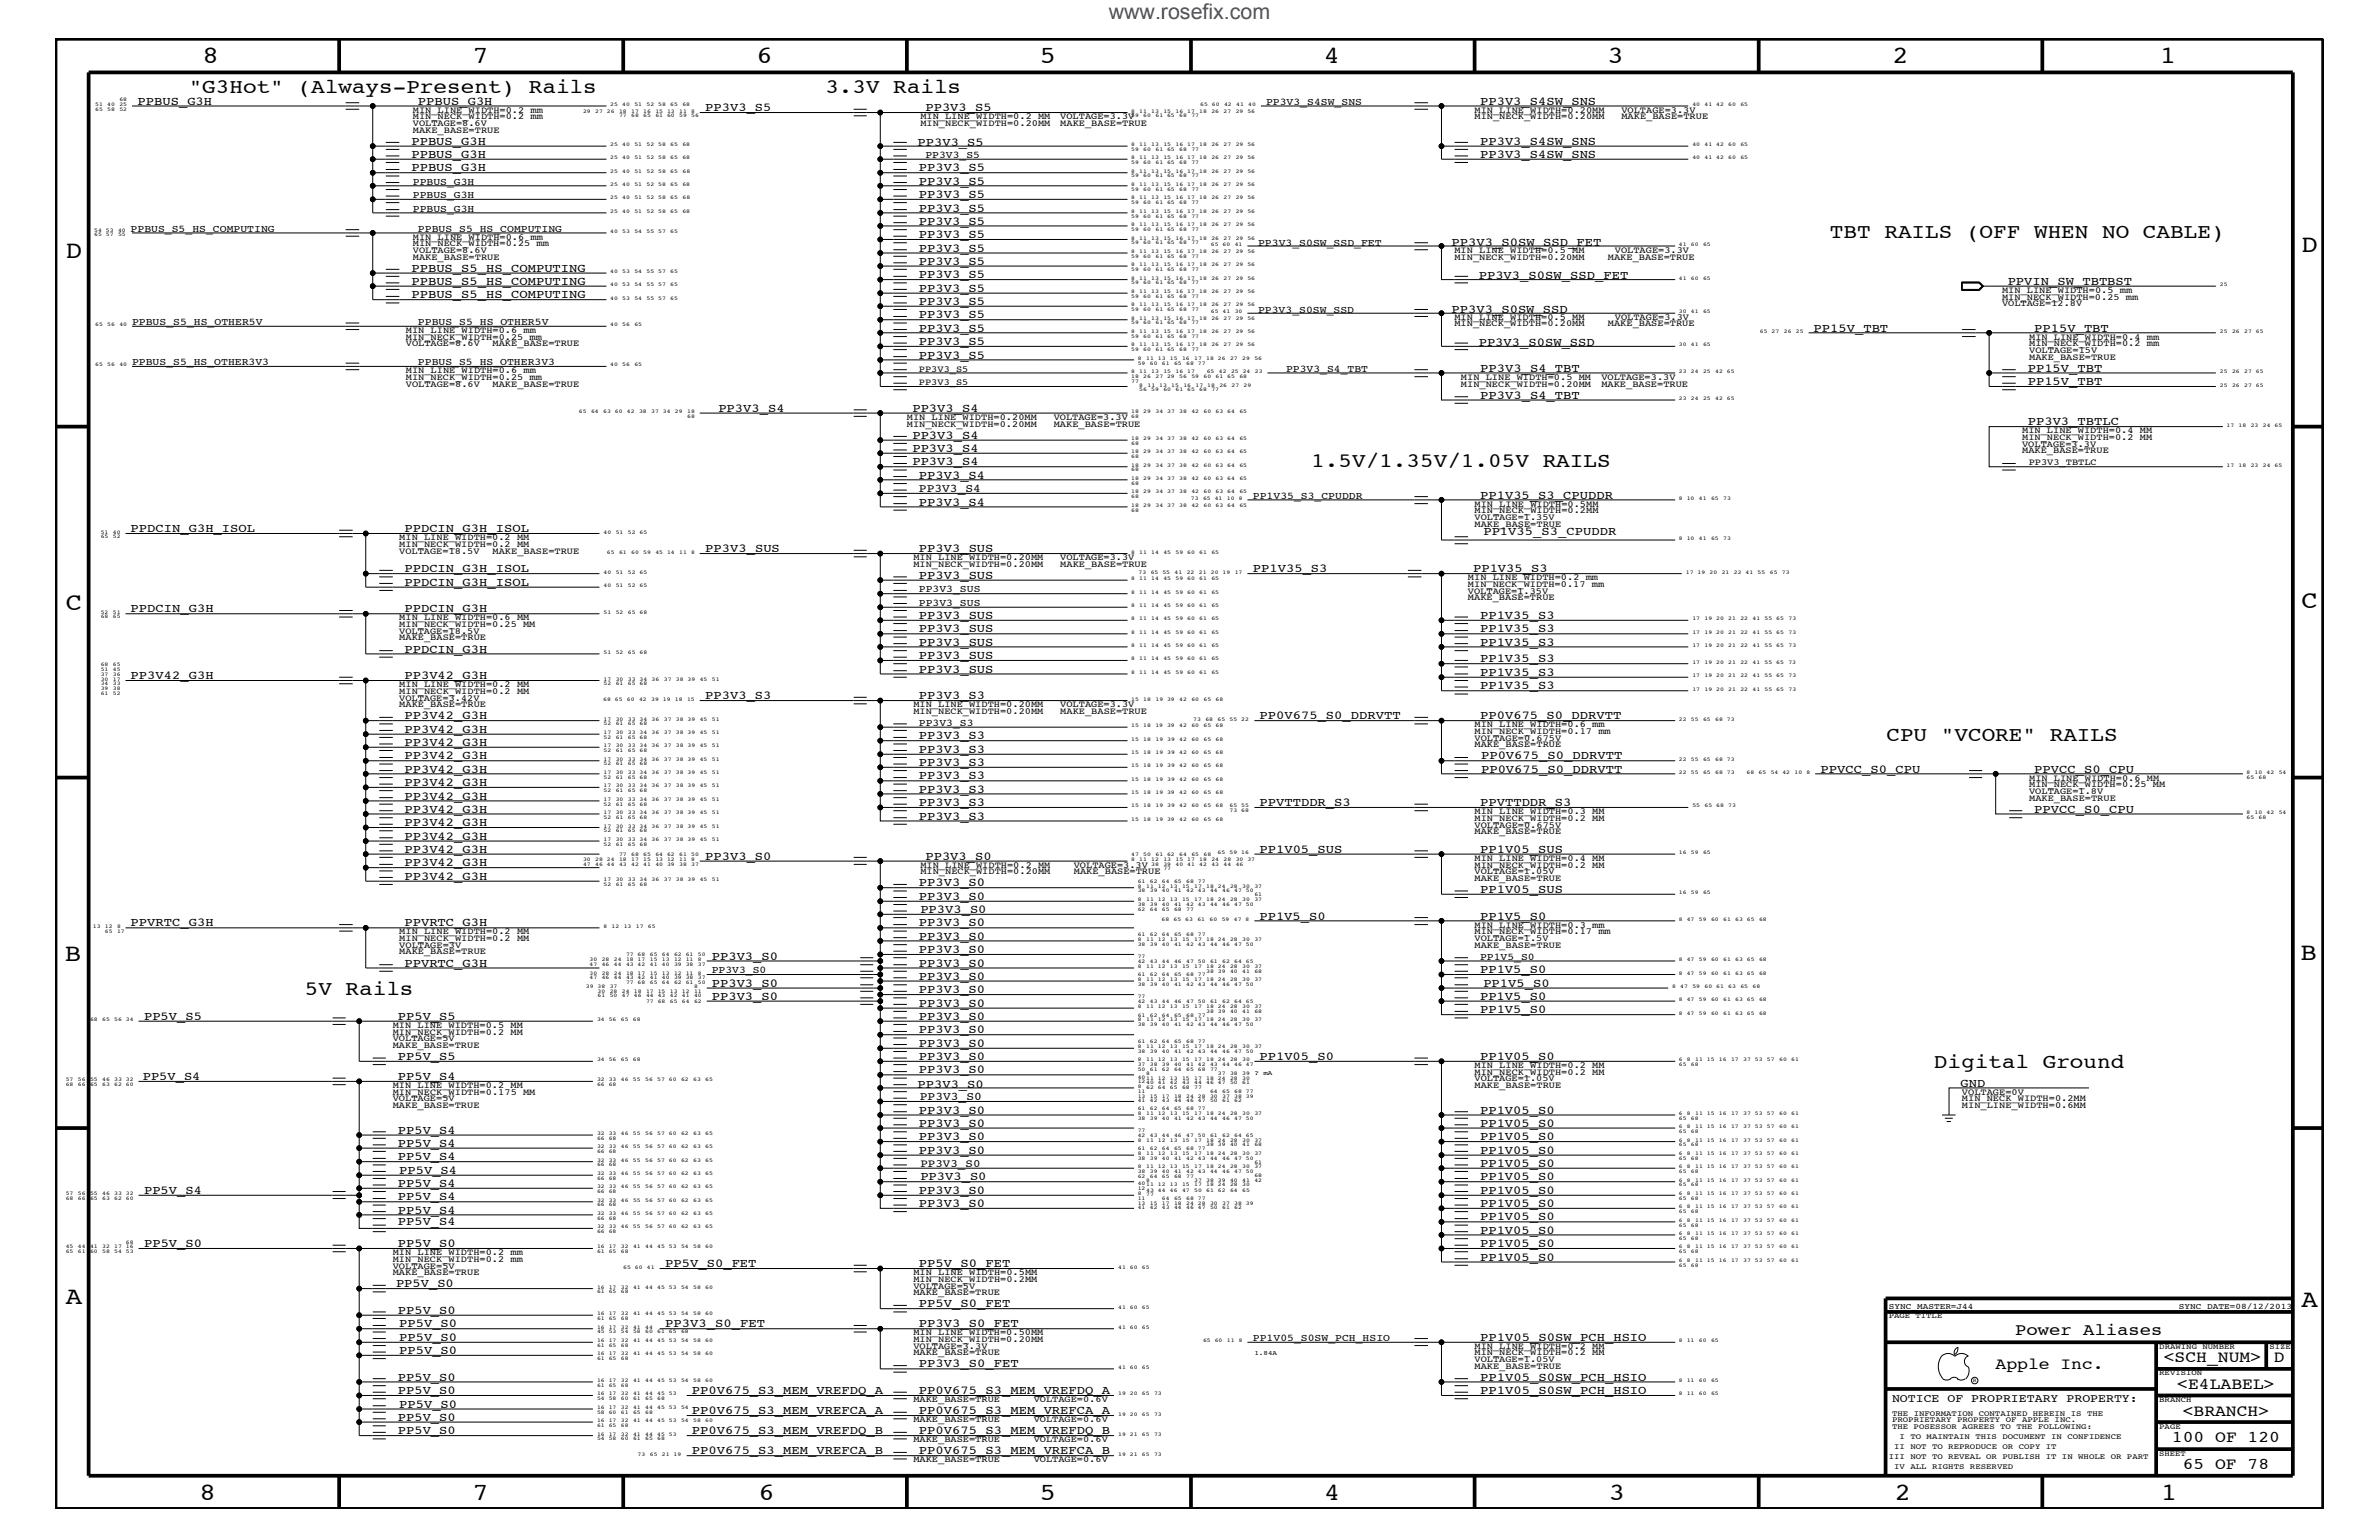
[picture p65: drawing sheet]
<svg xmlns="http://www.w3.org/2000/svg" width="432mm" height="279mm" viewBox="0 0 432 279" stroke-linecap="round" stroke-linejoin="round" font-family="sans-serif">
<defs><g id="words">
<g font-size="4.5">
<text x="36.7" y="11.5">8</text>
<text x="85.8" y="11.5">7</text>
<text x="137.3" y="11.5">6</text>
<text x="188.7" y="11.5">5</text>
<text x="240.3" y="11.5">4</text>
<text x="291.8" y="11.5">3</text>
<text x="343.5" y="11.5">2</text>
<text x="392" y="11.5">1</text>
<text x="11.9" y="46.8">D</text>
<text x="417.7" y="45.7">D</text>
<text x="11.9" y="110.6">C</text>
<text x="417.7" y="110.4">C</text>
<text x="11.8" y="174.3">B</text>
<text x="417.6" y="174.2">B</text>
<text x="11.9" y="236.7">A</text>
<text x="417.7" y="237.1">A</text>
<text x="36.2" y="272.1">8</text>
<text x="85.8" y="272.1">7</text>
<text x="137.7" y="272.1">6</text>
<text x="188.7" y="272.1">5</text>
<text x="240.4" y="272.1">4</text>
<text x="292" y="272.1">3</text>
<text x="343.9" y="272.1">2</text>
<text x="392.2" y="272.1">1</text>
</g>
<text font-size="3.9" fill="#00f" x="201.2" y="3.5">www.rosefix.com</text>
<g font-size="3.7">
<text x="34.2" y="16.8">&quot;G3Hot&quot; (Always-Present) Rails</text>
<text x="149.8" y="16.8">3.3V Rails</text>
<text x="332.1" y="43.1">TBT RAILS (OFF WHEN NO CABLE)</text>
<text x="238" y="84.7">1.5V/1.35V/1.05V RAILS</text>
<text x="342.4" y="134.4">CPU &quot;VCORE&quot; RAILS</text>
<text x="55.3" y="180.5">5V Rails</text>
<text x="351" y="193.7">Digital Ground</text>
</g>
<g font-size="3">
<text x="365.8" y="242.3">Power Aliases</text>
<text x="362.2" y="248.4">Apple Inc.</text>
<text x="392.7" y="247.1">&lt;SCH_NUM&gt;</text>
<text x="395.2" y="252">&lt;E4LABEL&gt;</text>
<text x="412.7" y="247.1">D</text>
<text x="396.2" y="256.8">&lt;BRANCH&gt;</text>
<text x="394.2" y="261.6">100 OF 120</text>
<text x="396.2" y="266.6">65 OF 78</text>
</g>
<g font-size="2.2">
<text x="25" y="19">PPBUS_G3H</text>
<text x="75.9" y="19">PPBUS_G3H</text>
<text x="128" y="20.2">PP3V3_S5</text>
<text x="168" y="20.2">PP3V3_S5</text>
<text x="268.6" y="19">PP3V3_S4SW_SNS</text>
<text x="74.7" y="28.6">PPBUS_G3H</text>
<text x="74.7" y="26.3">PPBUS_G3H</text>
<text x="166.5" y="26.4">PP3V3_S5</text>
<text x="268.6" y="26.3">PP3V3_S4SW_SNS</text>
<text x="268.6" y="28.6">PP3V3_S4SW_SNS</text>
<text x="74.7" y="31.1">PPBUS_G3H</text>
<text x="166.8" y="35.9">PP3V3_S5</text>
<text x="166.8" y="33.6">PP3V3_S5</text>
<text x="166.8" y="31.1">PP3V3_S5</text>
<text x="166.8" y="40.8">PP3V3_S5</text>
<text x="166.8" y="38.4">PP3V3_S5</text>
<text x="166.8" y="45.7">PP3V3_S5</text>
<text x="166.8" y="43.2">PP3V3_S5</text>
<text x="263.5" y="44.6">PP3V3_S0SW_SSD_FET</text>
<text x="74.7" y="51.7">PPBUS_S5_HS_COMPUTING</text>
<text x="74.7" y="49.3">PPBUS_S5_HS_COMPUTING</text>
<text x="166.8" y="48">PP3V3_S5</text>
<text x="166.8" y="50.5">PP3V3_S5</text>
<text x="166.8" y="52.9">PP3V3_S5</text>
<text x="268.4" y="50.7">PP3V3_S0SW_SSD_FET</text>
<text x="364.4" y="51.7">PPVIN_SW_TBTBST</text>
<text x="74.7" y="54.1">PPBUS_S5_HS_COMPUTING</text>
<text x="166.8" y="55.3">PP3V3_S5</text>
<text x="166.8" y="57.8">PP3V3_S5</text>
<text x="263.5" y="56.8">PP3V3_S0SW_SSD</text>
<text x="166.8" y="60.2">PP3V3_S5</text>
<text x="166.8" y="62.6">PP3V3_S5</text>
<text x="166.8" y="65.1">PP3V3_S5</text>
<text x="268.4" y="62.9">PP3V3_S0SW_SSD</text>
<text x="329.2" y="60.2">PP15V_TBT</text>
<text x="369.2" y="60.2">PP15V_TBT</text>
<text x="268.6" y="67.5">PP3V3_S4_TBT</text>
<text x="368" y="67.5">PP15V_TBT</text>
<text x="368" y="69.9">PP15V_TBT</text>
<text x="130.4" y="74.7">PP3V3_S4</text>
<text x="165.6" y="74.7">PP3V3_S4</text>
<text x="268.6" y="72.3">PP3V3_S4_TBT</text>
<text x="368" y="77.2">PP3V3_TBTLC</text>
<text x="165.6" y="79.6">PP3V3_S4</text>
<text x="165.6" y="82">PP3V3_S4</text>
<text x="165.6" y="84.4">PP3V3_S4</text>
<text x="166.8" y="86.9">PP3V3_S4</text>
<text x="166.8" y="91.7">PP3V3_S4</text>
<text x="268.6" y="90.5">PP1V35_S3_CPUDDR</text>
<text x="23.7" y="96.5">PPDCIN_G3H_ISOL</text>
<text x="73.4" y="96.5">PPDCIN_G3H_ISOL</text>
<text x="128" y="100.2">PP3V3_SUS</text>
<text x="166.8" y="100.2">PP3V3_SUS</text>
<text x="269.2" y="97.1">PP1V35_S3_CPUDDR</text>
<text x="73.4" y="103.8">PPDCIN_G3H_ISOL</text>
<text x="73.4" y="106.3">PPDCIN_G3H_ISOL</text>
<text x="166.8" y="105">PP3V3_SUS</text>
<text x="227.4" y="103.8">PP1V35_S3</text>
<text x="267.4" y="103.8">PP1V35_S3</text>
<text x="23.7" y="111.1">PPDCIN_G3H</text>
<text x="73.4" y="111.1">PPDCIN_G3H</text>
<text x="166.8" y="112.3">PP3V3_SUS</text>
<text x="268.6" y="112.3">PP1V35_S3</text>
<text x="73.4" y="118.4">PPDCIN_G3H</text>
<text x="166.8" y="119.6">PP3V3_SUS</text>
<text x="166.8" y="114.8">PP3V3_SUS</text>
<text x="166.8" y="117.2">PP3V3_SUS</text>
<text x="268.6" y="117.2">PP1V35_S3</text>
<text x="268.6" y="114.8">PP1V35_S3</text>
<text x="23.7" y="123.2">PP3V42_G3H</text>
<text x="73.4" y="123.2">PP3V42_G3H</text>
<text x="166.8" y="122">PP3V3_SUS</text>
<text x="268.6" y="122.6">PP1V35_S3</text>
<text x="268.6" y="125.1">PP1V35_S3</text>
<text x="268.6" y="120.2">PP1V35_S3</text>
<text x="73.4" y="130.5">PP3V42_G3H</text>
<text x="128" y="126.9">PP3V3_S3</text>
<text x="166.8" y="126.9">PP3V3_S3</text>
<text x="228.6" y="130.5">PP0V675_S0_DDRVTT</text>
<text x="268.6" y="130.5">PP0V675_S0_DDRVTT</text>
<text x="73.4" y="133">PP3V42_G3H</text>
<text x="73.4" y="137.8">PP3V42_G3H</text>
<text x="73.4" y="135.3">PP3V42_G3H</text>
<text x="166.8" y="136.6">PP3V3_S3</text>
<text x="166.8" y="134.1">PP3V3_S3</text>
<text x="268.8" y="137.8">PP0V675_S0_DDRVTT</text>
<text x="73.4" y="140.2">PP3V42_G3H</text>
<text x="73.4" y="142.6">PP3V42_G3H</text>
<text x="166.8" y="141.4">PP3V3_S3</text>
<text x="166.8" y="139">PP3V3_S3</text>
<text x="166.8" y="143.9">PP3V3_S3</text>
<text x="268.8" y="140.2">PP0V675_S0_DDRVTT</text>
<text x="330.5" y="140.2">PPVCC_S0_CPU</text>
<text x="369.2" y="140.2">PPVCC_S0_CPU</text>
<text x="73.4" y="147.5">PP3V42_G3H</text>
<text x="73.4" y="145.1">PP3V42_G3H</text>
<text x="73.4" y="149.9">PP3V42_G3H</text>
<text x="166.8" y="146.2">PP3V3_S3</text>
<text x="166.8" y="148.7">PP3V3_S3</text>
<text x="228.6" y="146.2">PPVTTDDR_S3</text>
<text x="268.6" y="146.2">PPVTTDDR_S3</text>
<text x="369.2" y="147.5">PPVCC_S0_CPU</text>
<text x="73.4" y="152.3">PP3V42_G3H</text>
<text x="73.4" y="154.7">PP3V42_G3H</text>
<text x="128" y="156">PP3V3_S0</text>
<text x="168" y="156">PP3V3_S0</text>
<text x="228.6" y="154.7">PP1V05_SUS</text>
<text x="268.6" y="154.7">PP1V05_SUS</text>
<text x="73.4" y="157.2">PP3V42_G3H</text>
<text x="73.4" y="159.6">PP3V42_G3H</text>
<text x="166.8" y="160.8">PP3V3_S0</text>
<text x="268.6" y="162">PP1V05_SUS</text>
<text x="166.8" y="163.3">PP3V3_S0</text>
<text x="167" y="165.6">PP3V3_S0</text>
<text x="228.6" y="166.9">PP1V5_S0</text>
<text x="268.6" y="166.9">PP1V5_S0</text>
<text x="23.7" y="168.1">PPVRTC_G3H</text>
<text x="73.4" y="168.1">PPVRTC_G3H</text>
<text x="166.8" y="170.5">PP3V3_S0</text>
<text x="166.8" y="172.9">PP3V3_S0</text>
<text x="166.8" y="168.1">PP3V3_S0</text>
<text x="73.4" y="175.4">PPVRTC_G3H</text>
<text x="129.2" y="174.2">PP3V3_S0</text>
<text x="129.2" y="179">PP3V3_S0</text>
<text x="166.8" y="177.7">PP3V3_S0</text>
<text x="166.8" y="175.4">PP3V3_S0</text>
<text x="268.6" y="176.6">PP1V5_S0</text>
<text x="269.2" y="179">PP1V5_S0</text>
<text x="26.2" y="185">PP5V_S5</text>
<text x="72.2" y="185">PP5V_S5</text>
<text x="129.2" y="181.4">PP3V3_S0</text>
<text x="166.8" y="185">PP3V3_S0</text>
<text x="166.8" y="182.7">PP3V3_S0</text>
<text x="166.8" y="180.2">PP3V3_S0</text>
<text x="268.6" y="181.4">PP1V5_S0</text>
<text x="268.6" y="183.8">PP1V5_S0</text>
<text x="166.8" y="187.5">PP3V3_S0</text>
<text x="166.8" y="189.9">PP3V3_S0</text>
<text x="25.9" y="195.9">PP5V_S4</text>
<text x="72.2" y="195.9">PP5V_S4</text>
<text x="72.2" y="192.3">PP5V_S5</text>
<text x="166.5" y="197.4">PP3V3_S0</text>
<text x="166.8" y="192.3">PP3V3_S0</text>
<text x="166.8" y="194.8">PP3V3_S0</text>
<text x="228.6" y="192.3">PP1V05_S0</text>
<text x="268.6" y="192.3">PP1V05_S0</text>
<text x="355.9" y="197.2">GND</text>
<text x="166.8" y="202">PP3V3_S0</text>
<text x="268.6" y="202">PP1V05_S0</text>
<text x="72.2" y="205.7">PP5V_S4</text>
<text x="72.2" y="208.1">PP5V_S4</text>
<text x="166.8" y="209.3">PP3V3_S0</text>
<text x="166.8" y="206.9">PP3V3_S0</text>
<text x="166.8" y="204.4">PP3V3_S0</text>
<text x="268.6" y="206.9">PP1V05_S0</text>
<text x="268.6" y="209.3">PP1V05_S0</text>
<text x="268.6" y="204.4">PP1V05_S0</text>
<text x="72.2" y="215.3">PP5V_S4</text>
<text x="72.2" y="210.5">PP5V_S4</text>
<text x="72.5" y="213">PP5V_S4</text>
<text x="167" y="214.2">PP3V3_S0</text>
<text x="268.6" y="214.2">PP1V05_S0</text>
<text x="268.6" y="211.7">PP1V05_S0</text>
<text x="26.2" y="216.6">PP5V_S4</text>
<text x="72.2" y="220.2">PP5V_S4</text>
<text x="72.2" y="217.8">PP5V_S4</text>
<text x="166.8" y="216.6">PP3V3_S0</text>
<text x="166.8" y="219">PP3V3_S0</text>
<text x="268.6" y="221.4">PP1V05_S0</text>
<text x="268.6" y="219">PP1V05_S0</text>
<text x="268.6" y="216.6">PP1V05_S0</text>
<text x="26.2" y="226.3">PP5V_S0</text>
<text x="72.2" y="226.3">PP5V_S0</text>
<text x="72.2" y="222.3">PP5V_S4</text>
<text x="268.6" y="226.3">PP1V05_S0</text>
<text x="268.6" y="223.9">PP1V05_S0</text>
<text x="71.9" y="233.5">PP5V_S0</text>
<text x="120.7" y="229.9">PP5V_S0_FET</text>
<text x="166.8" y="229.9">PP5V_S0_FET</text>
<text x="268.6" y="228.7">PP1V05_S0</text>
<text x="72.2" y="238.4">PP5V_S0</text>
<text x="166.8" y="237.2">PP5V_S0_FET</text>
<text x="72.5" y="245.6">PP5V_S0</text>
<text x="72.5" y="240.8">PP5V_S0</text>
<text x="72.5" y="243.3">PP5V_S0</text>
<text x="120.7" y="240.8">PP3V3_S0_FET</text>
<text x="166.8" y="240.8">PP3V3_S0_FET</text>
<text x="268.6" y="243.3">PP1V05_S0SW_PCH_HSIO</text>
<text x="72.2" y="250.6">PP5V_S0</text>
<text x="166.8" y="248.1">PP3V3_S0_FET</text>
<text x="268.6" y="250.6">PP1V05_S0SW_PCH_HSIO</text>
<text x="72.2" y="257.8">PP5V_S0</text>
<text x="72.2" y="252.9">PP5V_S0</text>
<text x="72.5" y="255.4">PP5V_S0</text>
<text x="125.6" y="252.9">PP0V675_S3_MEM_VREFDQ_A</text>
<text x="125.6" y="256.6">PP0V675_S3_MEM_VREFCA_A</text>
<text x="166.8" y="252.9">PP0V675_S3_MEM_VREFDQ_A</text>
<text x="166.8" y="256.6">PP0V675_S3_MEM_VREFCA_A</text>
<text x="268.6" y="252.9">PP1V05_S0SW_PCH_HSIO</text>
<text x="72.2" y="260.2">PP5V_S0</text>
<text x="125.6" y="263.8">PP0V675_S3_MEM_VREFCA_B</text>
<text x="125.6" y="260.2">PP0V675_S3_MEM_VREFDQ_B</text>
<text x="166.8" y="263.8">PP0V675_S3_MEM_VREFCA_B</text>
<text x="166.8" y="260.2">PP0V675_S3_MEM_VREFDQ_B</text>
</g>
<g font-size="2.1">
<text x="166.8" y="89.3">PP3V3_S4</text>
<text x="167" y="199.6">PP3V3_S0</text>
<text x="343.4" y="254.4">NOTICE OF PROPRIETARY PROPERTY:</text>
</g>
<text font-size="2" x="167" y="211.7">PP3V3_S0</text>
<g font-size="1.9">
<text x="229.8" y="19">PP3V3_S4SW_SNS</text>
<text x="168" y="28.6">PP3V3_S5</text>
<text x="74.9" y="33.6">PPBUS_G3H</text>
<text x="74.9" y="35.9">PPBUS_G3H</text>
<text x="74.9" y="38.4">PPBUS_G3H</text>
<text x="23.7" y="42">PPBUS_S5_HS_COMPUTING</text>
<text x="75.9" y="42">PPBUS_S5_HS_COMPUTING</text>
<text x="228.3" y="44.6">PP3V3_S0SW_SSD_FET</text>
<text x="24" y="59">PPBUS_S5_HS_OTHER5V</text>
<text x="75.9" y="59">PPBUS_S5_HS_OTHER5V</text>
<text x="228.3" y="56.8">PP3V3_S0SW_SSD</text>
<text x="24" y="66.2">PPBUS_S5_HS_OTHER3V3</text>
<text x="75.9" y="66.2">PPBUS_S5_HS_OTHER3V3</text>
<text x="233.4" y="67.5">PP3V3_S4_TBT</text>
<text x="227.4" y="90.5">PP1V35_S3_CPUDDR</text>
<text x="166.8" y="107.5">PP3V3_SUS</text>
<text x="166.8" y="109.9">PP3V3_SUS</text>
<text x="166.8" y="131.7">PP3V3_S3</text>
<text x="129.2" y="176.6">PP3V3_S0</text>
<text x="268.6" y="174.2">PP1V5_S0</text>
<text x="227.4" y="243.3">PP1V05_S0SW_PCH_HSIO</text>
</g>
<g font-size="1.7">
<text x="74.9" y="22.9">VOLTAGE=8.6V</text>
<text x="74.9" y="20.4">MIN_LINE_WIDTH=0.2 mm</text>
<text x="74.9" y="21.6">MIN_NECK_WIDTH=0.2 mm</text>
<text x="167" y="21.6">MIN_LINE_WIDTH=0.2 MM</text>
<text x="167" y="22.9">MIN_NECK_WIDTH=0.20MM</text>
<text x="192.4" y="21.6">VOLTAGE=3.3V</text>
<text x="192.4" y="22.9">MAKE_BASE=TRUE</text>
<text x="267.6" y="21.6">MIN_NECK_WIDTH=0.20MM</text>
<text x="267.6" y="20.4">MIN_LINE_WIDTH=0.20MM</text>
<text x="294.3" y="20.4">VOLTAGE=3.3V</text>
<text x="294.3" y="21.6">MAKE_BASE=TRUE</text>
<text x="74.9" y="24.1">MAKE_BASE=TRUE</text>
<text x="74.9" y="43.5">MIN_LINE_WIDTH=0.6 mm</text>
<text x="74.9" y="47.1">MAKE_BASE=TRUE</text>
<text x="74.9" y="45.9">VOLTAGE=8.6V</text>
<text x="74.9" y="44.6">MIN_NECK_WIDTH=0.25 mm</text>
<text x="264" y="45.9">MIN_LINE_WIDTH=0.5 MM</text>
<text x="264" y="47.1">MIN_NECK_WIDTH=0.20MM</text>
<text x="291.8" y="47.1">MAKE_BASE=TRUE</text>
<text x="293.1" y="45.9">VOLTAGE=3.3V</text>
<text x="363.4" y="53.2">MIN_LINE_WIDTH=0.5 mm</text>
<text x="264" y="59.2">MIN_NECK_WIDTH=0.20MM</text>
<text x="264" y="58">MIN_LINE_WIDTH=0.5 MM</text>
<text x="291.8" y="59.2">MAKE_BASE=TRUE</text>
<text x="293.1" y="58">VOLTAGE=3.3V</text>
<text x="363.4" y="55.6">VOLTAGE=12.8V</text>
<text x="363.4" y="54.4">MIN_NECK_WIDTH=0.25 mm</text>
<text x="73.7" y="60.4">MIN_LINE_WIDTH=0.6 mm</text>
<text x="73.7" y="61.7">MIN_NECK_WIDTH=0.25 mm</text>
<text x="73.7" y="62.9">VOLTAGE=8.6V</text>
<text x="89.4" y="62.9">MAKE_BASE=TRUE</text>
<text x="368.3" y="64">VOLTAGE=15V</text>
<text x="368.3" y="65.3">MAKE_BASE=TRUE</text>
<text x="368.3" y="62.9">MIN_NECK_WIDTH=0.2 mm</text>
<text x="368.3" y="61.7">MIN_LINE_WIDTH=0.4 mm</text>
<text x="73.7" y="68.9">MIN_NECK_WIDTH=0.25 mm</text>
<text x="73.7" y="70.1">VOLTAGE=8.6V</text>
<text x="73.7" y="67.7">MIN_LINE_WIDTH=0.6 mm</text>
<text x="89.4" y="70.1">MAKE_BASE=TRUE</text>
<text x="166.8" y="67.5">PP3V3_S5</text>
<text x="166.8" y="69.9">PP3V3_S5</text>
<text x="265.2" y="68.9">MIN_LINE_WIDTH=0.5 MM</text>
<text x="265.2" y="70.1">MIN_NECK_WIDTH=0.20MM</text>
<text x="290.7" y="68.9">VOLTAGE=3.3V</text>
<text x="290.7" y="70.1">MAKE_BASE=TRUE</text>
<text x="164.6" y="76.2">MIN_LINE_WIDTH=0.20MM</text>
<text x="164.6" y="77.4">MIN_NECK_WIDTH=0.20MM</text>
<text x="191.3" y="77.4">MAKE_BASE=TRUE</text>
<text x="191.3" y="76.2">VOLTAGE=3.3V</text>
<text x="367" y="82.2">MAKE_BASE=TRUE</text>
<text x="367" y="81.1">VOLTAGE=3.3V</text>
<text x="367" y="78.6">MIN_LINE_WIDTH=0.4 MM</text>
<text x="367" y="79.9">MIN_NECK_WIDTH=0.2 MM</text>
<text x="368.2" y="84.4">PP3V3_TBTLC</text>
<text x="267.6" y="92">MIN_LINE_WIDTH=0.5MM</text>
<text x="267.6" y="93.2">MIN_NECK_WIDTH=0.2MM</text>
<text x="267.6" y="94.3">VOLTAGE=1.35V</text>
<text x="267.6" y="95.6">MAKE_BASE=TRUE</text>
<text x="72.5" y="100.4">VOLTAGE=18.5V</text>
<text x="72.5" y="98">MIN_LINE_WIDTH=0.2 MM</text>
<text x="72.5" y="99.3">MIN_NECK_WIDTH=0.2 MM</text>
<text x="89.4" y="100.4">MAKE_BASE=TRUE</text>
<text x="165.8" y="101.6">MIN_LINE_WIDTH=0.20MM</text>
<text x="192.4" y="101.6">VOLTAGE=3.3V</text>
<text x="165.8" y="102.9">MIN_NECK_WIDTH=0.20MM</text>
<text x="192.4" y="102.9">MAKE_BASE=TRUE</text>
<text x="266.4" y="105.3">MIN_LINE_WIDTH=0.2 mm</text>
<text x="266.4" y="106.5">MIN_NECK_WIDTH=0.17 mm</text>
<text x="266.4" y="107.7">VOLTAGE=1.35V</text>
<text x="72.5" y="112.6">MIN_LINE_WIDTH=0.6 MM</text>
<text x="72.5" y="113.7">MIN_NECK_WIDTH=0.25 MM</text>
<text x="266.4" y="108.9">MAKE_BASE=TRUE</text>
<text x="72.5" y="115">VOLTAGE=18.5V</text>
<text x="72.5" y="116.2">MAKE_BASE=TRUE</text>
<text x="72.5" y="124.7">MIN_LINE_WIDTH=0.2 MM</text>
<text x="72.5" y="125.9">MIN_NECK_WIDTH=0.2 MM</text>
<text x="72.5" y="127.1">VOLTAGE=3.42V</text>
<text x="72.5" y="128.3">MAKE_BASE=TRUE</text>
<text x="165.8" y="128.3">MIN_LINE_WIDTH=0.20MM</text>
<text x="165.8" y="129.6">MIN_NECK_WIDTH=0.20MM</text>
<text x="192.4" y="128.3">VOLTAGE=3.3V</text>
<text x="192.4" y="129.6">MAKE_BASE=TRUE</text>
<text x="267.6" y="131.9">MIN_LINE_WIDTH=0.6 mm</text>
<text x="267.6" y="135.6">MAKE_BASE=TRUE</text>
<text x="267.6" y="133.2">MIN_NECK_WIDTH=0.17 mm</text>
<text x="267.6" y="134.4">VOLTAGE=0.675V</text>
<text x="368.3" y="142.9">MIN_NECK_WIDTH=0.25 MM</text>
<text x="368.3" y="141.7">MIN_LINE_WIDTH=0.6 MM</text>
<text x="267.6" y="147.7">MIN_LINE_WIDTH=0.3 MM</text>
<text x="267.6" y="149">MIN_NECK_WIDTH=0.2 MM</text>
<text x="368.3" y="145.3">MAKE_BASE=TRUE</text>
<text x="368.3" y="144">VOLTAGE=1.8V</text>
<text x="267.6" y="151.3">MAKE_BASE=TRUE</text>
<text x="267.6" y="150.1">VOLTAGE=0.675V</text>
<text x="167" y="157.4">MIN_LINE_WIDTH=0.2 MM</text>
<text x="167" y="158.6">MIN_NECK_WIDTH=0.20MM</text>
<text x="194.9" y="158.6">MAKE_BASE=TRUE</text>
<text x="194.9" y="157.4">VOLTAGE=3.3V</text>
<text x="267.6" y="157.4">MIN_NECK_WIDTH=0.2 MM</text>
<text x="267.6" y="158.6">VOLTAGE=1.05V</text>
<text x="267.6" y="156.2">MIN_LINE_WIDTH=0.4 MM</text>
<text x="267.6" y="159.9">MAKE_BASE=TRUE</text>
<text x="72.5" y="173.2">MAKE_BASE=TRUE</text>
<text x="72.5" y="170.7">MIN_NECK_WIDTH=0.2 MM</text>
<text x="72.5" y="172">VOLTAGE=3V</text>
<text x="72.5" y="169.5">MIN_LINE_WIDTH=0.2 MM</text>
<text x="267.6" y="170.7">VOLTAGE=1.5V</text>
<text x="267.6" y="169.5">MIN_NECK_WIDTH=0.17 mm</text>
<text x="267.6" y="172">MAKE_BASE=TRUE</text>
<text x="267.6" y="168.3">MIN_LINE_WIDTH=0.3 mm</text>
<text x="71.3" y="188.9">VOLTAGE=5V</text>
<text x="71.3" y="186.5">MIN_LINE_WIDTH=0.5 MM</text>
<text x="71.3" y="187.7">MIN_NECK_WIDTH=0.2 MM</text>
<text x="71.3" y="190.2">MAKE_BASE=TRUE</text>
<text x="71.3" y="197.4">MIN_LINE_WIDTH=0.2 MM</text>
<text x="267.6" y="196.2">VOLTAGE=1.05V</text>
<text x="267.6" y="197.4">MAKE_BASE=TRUE</text>
<text x="267.6" y="195">MIN_NECK_WIDTH=0.2 MM</text>
<text x="267.6" y="193.7">MIN_LINE_WIDTH=0.2 MM</text>
<text x="71.3" y="199.8">VOLTAGE=5V</text>
<text x="71.3" y="198.7">MIN_NECK_WIDTH=0.175 MM</text>
<text x="71.3" y="201">MAKE_BASE=TRUE</text>
<text x="356.1" y="198.7">VOLTAGE=0V</text>
<text x="356.1" y="201">MIN_LINE_WIDTH=0.6MM</text>
<text x="356.1" y="199.8">MIN_NECK_WIDTH=0.2MM</text>
<text x="71.3" y="227.7">MIN_LINE_WIDTH=0.2 mm</text>
<text x="71.3" y="229">MIN_NECK_WIDTH=0.2 mm</text>
<text x="71.3" y="230.2">VOLTAGE=5V</text>
<text x="71.3" y="231.3">MAKE_BASE=TRUE</text>
<text x="165.8" y="231.3">MIN_LINE_WIDTH=0.5MM</text>
<text x="165.8" y="232.6">MIN_NECK_WIDTH=0.2MM</text>
<text x="165.8" y="233.8">VOLTAGE=5V</text>
<text x="165.8" y="235">MAKE_BASE=TRUE</text>
<text x="165.8" y="244.7">VOLTAGE=3.3V</text>
<text x="165.8" y="243.5">MIN_NECK_WIDTH=0.20MM</text>
<text x="165.8" y="242.3">MIN_LINE_WIDTH=0.50MM</text>
<text x="165.8" y="245.9">MAKE_BASE=TRUE</text>
<text x="267.6" y="245.9">MIN_NECK_WIDTH=0.2 MM</text>
<text x="267.6" y="244.7">MIN_LINE_WIDTH=0.2 MM</text>
<text x="267.6" y="248.4">MAKE_BASE=TRUE</text>
<text x="267.6" y="247.1">VOLTAGE=1.05V</text>
<text x="165.8" y="254.4">MAKE_BASE=TRUE</text>
<text x="187.6" y="254.4">VOLTAGE=0.6V</text>
<text x="165.8" y="261.6">MAKE_BASE=TRUE</text>
<text x="165.8" y="258">MAKE_BASE=TRUE</text>
<text x="187.6" y="261.6">VOLTAGE=0.6V</text>
<text x="187.6" y="258">VOLTAGE=0.6V</text>
<text x="165.8" y="265.3">MAKE_BASE=TRUE</text>
<text x="187.6" y="265.3">VOLTAGE=0.6V</text>
</g>
<g font-size="1.5">
<text x="342.8" y="237.4">SYNC_MASTER=J44</text>
<text x="395.5" y="237.4">SYNC_DATE=08/12/2013</text>
</g>
<g font-size="1.4">
<text x="342.8" y="239.2">PAGE TITLE</text>
<text x="391.9" y="244.7">DRAWING NUMBER</text>
<text x="411.9" y="244.7">SIZE</text>
<text x="391.9" y="249.5">REVISION</text>
<text x="343.4" y="256.8">THE INFORMATION CONTAINED HEREIN IS THE</text>
<text x="391.9" y="254.4">BRANCH</text>
<text x="343.4" y="258">PROPRIETARY PROPERTY OF APPLE INC.</text>
<text x="343.4" y="259.3">THE POSESSOR AGREES TO THE FOLLOWING:</text>
<text x="343.8" y="262.9">II NOT TO REPRODUCE OR COPY IT</text>
<text x="344.8" y="261.1">I TO MAINTAIN THIS DOCUMENT IN CONFIDENCE</text>
<text x="391.9" y="259.3">PAGE</text>
<text x="342.8" y="264.7">III NOT TO REVEAL OR PUBLISH IT IN WHOLE OR PART</text>
<text x="343.8" y="266.6">IV ALL RIGHTS RESERVED</text>
<text x="391.9" y="264.1">SHEET</text>
</g>
<g font-size="1.2">
<text x="227.7" y="195">? mA</text>
<text x="227.7" y="245.9">1.84A</text>
</g>
<g font-size="1">
<text x="17.3" y="19.2">51</text>
<text x="17.3" y="20.1">65</text>
<text x="19.5" y="19.2">40</text>
<text x="19.5" y="20.1">58</text>
<text x="21.7" y="19.2">25</text>
<text x="21.7" y="20.1">52</text>
<text x="21.7" y="18.3">68</text>
<text x="105.8" y="20.4">29</text>
<text x="108" y="20.4">27 26</text>
<text x="110.7" y="19.2">25</text>
<text x="112.4" y="20.4">18</text>
<text x="112.4" y="21.3">77</text>
<text x="112.9" y="19.2">40</text>
<text x="114.6" y="20.4">17</text>
<text x="114.6" y="21.3">68</text>
<text x="115.1" y="19.2">51</text>
<text x="116.8" y="20.4">16</text>
<text x="116.8" y="21.3">65</text>
<text x="117.3" y="19.2">52 58</text>
<text x="119" y="20.4">15 13</text>
<text x="119" y="21.3">61 60</text>
<text x="121.7" y="19.2">65</text>
<text x="123.3" y="20.4">11</text>
<text x="123.3" y="21.3">59</text>
<text x="123.9" y="19.2">68</text>
<text x="125.5" y="20.4">8</text>
<text x="125.5" y="21.3">56</text>
<text x="205.3" y="21.3">59</text>
<text x="205.3" y="20.4">8</text>
<text x="206.8" y="20.4">11</text>
<text x="207.5" y="21.3">60</text>
<text x="209" y="20.4">13</text>
<text x="209.7" y="21.3">61 65</text>
<text x="211.2" y="20.4">15</text>
<text x="213.4" y="20.4">16 17</text>
<text x="214" y="21.3">68</text>
<text x="216.2" y="21.3">77</text>
<text x="217.7" y="20.4">18</text>
<text x="217.8" y="19.2">65 60</text>
<text x="219.9" y="20.4">26</text>
<text x="222.1" y="20.4">27</text>
<text x="222.2" y="19.2">42</text>
<text x="224.3" y="20.4">29 56</text>
<text x="224.4" y="19.2">41</text>
<text x="226.6" y="19.2">40</text>
<text x="307.2" y="19.2">40</text>
<text x="309.4" y="19.2">41 42</text>
<text x="313.7" y="19.2">60</text>
<text x="315.9" y="19.2">65</text>
<text x="110.7" y="28.9">25</text>
<text x="110.7" y="26.5">25</text>
<text x="112.9" y="28.9">40</text>
<text x="112.9" y="26.5">40</text>
<text x="115.1" y="28.9">51</text>
<text x="115.1" y="26.5">51</text>
<text x="117.3" y="28.9">52 58</text>
<text x="117.3" y="26.5">52 58</text>
<text x="121.7" y="28.9">65</text>
<text x="121.7" y="26.5">65</text>
<text x="123.9" y="28.9">68</text>
<text x="123.9" y="26.5">68</text>
<text x="205.3" y="27.4">59</text>
<text x="205.3" y="29.8">59</text>
<text x="205.3" y="26.5">8</text>
<text x="205.3" y="28.9">8</text>
<text x="206.8" y="26.5">11</text>
<text x="206.8" y="28.9">11</text>
<text x="207.5" y="27.4">60</text>
<text x="207.5" y="29.8">60</text>
<text x="209" y="26.5">13</text>
<text x="209" y="28.9">13</text>
<text x="209.7" y="27.4">61 65</text>
<text x="209.7" y="29.8">61 65</text>
<text x="211.2" y="26.5">15</text>
<text x="211.2" y="28.9">15</text>
<text x="213.4" y="26.5">16 17</text>
<text x="213.4" y="28.9">16 17</text>
<text x="214" y="27.4">68</text>
<text x="214" y="29.8">68</text>
<text x="216.2" y="27.4">77</text>
<text x="216.2" y="29.8">77</text>
<text x="217.7" y="26.5">18</text>
<text x="217.7" y="28.9">18</text>
<text x="219.9" y="26.5">26</text>
<text x="219.9" y="28.9">26</text>
<text x="222.1" y="26.5">27</text>
<text x="222.1" y="28.9">27</text>
<text x="224.3" y="26.5">29 56</text>
<text x="224.3" y="28.9">29 56</text>
<text x="307.2" y="26.5">40</text>
<text x="307.2" y="28.9">40</text>
<text x="309.4" y="26.5">41 42</text>
<text x="309.4" y="28.9">41 42</text>
<text x="313.7" y="26.5">60</text>
<text x="313.7" y="28.9">60</text>
<text x="315.9" y="26.5">65</text>
<text x="315.9" y="28.9">65</text>
<text x="110.7" y="33.7">25</text>
<text x="110.7" y="31.4">25</text>
<text x="112.9" y="33.7">40</text>
<text x="112.9" y="31.4">40</text>
<text x="115.1" y="33.7">51</text>
<text x="115.1" y="31.4">51</text>
<text x="117.3" y="33.7">52 58</text>
<text x="117.3" y="31.4">52 58</text>
<text x="121.7" y="33.7">65</text>
<text x="121.7" y="31.4">65</text>
<text x="123.9" y="33.7">68</text>
<text x="123.9" y="31.4">68</text>
<text x="205.3" y="34.7">59</text>
<text x="205.3" y="32.2">59</text>
<text x="205.3" y="33.7">8</text>
<text x="205.3" y="31.4">8</text>
<text x="206.8" y="33.7">11</text>
<text x="206.8" y="31.4">11</text>
<text x="207.5" y="34.7">60</text>
<text x="207.5" y="32.2">60</text>
<text x="209" y="33.7">13</text>
<text x="209" y="31.4">13</text>
<text x="209.7" y="34.7">61 65</text>
<text x="209.7" y="32.2">61 65</text>
<text x="211.2" y="33.7">15</text>
<text x="211.2" y="31.4">15</text>
<text x="213.4" y="33.7">16 17</text>
<text x="213.4" y="31.4">16 17</text>
<text x="214" y="34.7">68</text>
<text x="214" y="32.2">68</text>
<text x="216.2" y="34.7">77</text>
<text x="216.2" y="32.2">77</text>
<text x="217.7" y="33.7">18</text>
<text x="217.7" y="31.4">18</text>
<text x="219.9" y="33.7">26</text>
<text x="219.9" y="31.4">26</text>
<text x="222.1" y="33.7">27</text>
<text x="222.1" y="31.4">27</text>
<text x="224.3" y="33.7">29 56</text>
<text x="224.3" y="31.4">29 56</text>
<text x="110.7" y="38.6">25</text>
<text x="110.7" y="36.2">25</text>
<text x="112.9" y="38.6">40</text>
<text x="112.9" y="36.2">40</text>
<text x="115.1" y="38.6">51</text>
<text x="115.1" y="36.2">51</text>
<text x="117.3" y="38.6">52 58</text>
<text x="117.3" y="36.2">52 58</text>
<text x="121.7" y="38.6">65</text>
<text x="121.7" y="36.2">65</text>
<text x="123.9" y="38.6">68</text>
<text x="123.9" y="36.2">68</text>
<text x="205.3" y="41.9">59</text>
<text x="205.3" y="37">59</text>
<text x="205.3" y="39.5">59</text>
<text x="205.3" y="41">8</text>
<text x="205.3" y="36.2">8</text>
<text x="205.3" y="38.6">8</text>
<text x="206.8" y="41">11</text>
<text x="206.8" y="36.2">11</text>
<text x="206.8" y="38.6">11</text>
<text x="207.5" y="41.9">60</text>
<text x="207.5" y="37">60</text>
<text x="207.5" y="39.5">60</text>
<text x="209" y="41">13</text>
<text x="209" y="36.2">13</text>
<text x="209" y="38.6">13</text>
<text x="209.7" y="41.9">61 65</text>
<text x="209.7" y="37">61 65</text>
<text x="209.7" y="39.5">61 65</text>
<text x="211.2" y="41">15</text>
<text x="211.2" y="36.2">15</text>
<text x="211.2" y="38.6">15</text>
<text x="213.4" y="41">16 17</text>
<text x="213.4" y="36.2">16 17</text>
<text x="213.4" y="38.6">16 17</text>
<text x="214" y="41.9">68</text>
<text x="214" y="37">68</text>
<text x="214" y="39.5">68</text>
<text x="216.2" y="41.9">77</text>
<text x="216.2" y="37">77</text>
<text x="216.2" y="39.5">77</text>
<text x="217.7" y="41">18</text>
<text x="217.7" y="36.2">18</text>
<text x="217.7" y="38.6">18</text>
<text x="219.9" y="41">26</text>
<text x="219.9" y="36.2">26</text>
<text x="219.9" y="38.6">26</text>
<text x="222.1" y="41">27</text>
<text x="222.1" y="36.2">27</text>
<text x="222.1" y="38.6">27</text>
<text x="224.3" y="41">29 56</text>
<text x="224.3" y="36.2">29 56</text>
<text x="224.3" y="38.6">29 56</text>
<text x="17.1" y="42">54 53</text>
<text x="17.1" y="42.9">65 57</text>
<text x="21.4" y="42">40</text>
<text x="21.4" y="42.9">55</text>
<text x="110.7" y="42.3">40</text>
<text x="112.9" y="42.3">53</text>
<text x="115.1" y="42.3">54</text>
<text x="117.3" y="42.3">55 57</text>
<text x="121.7" y="42.3">65</text>
<text x="205.3" y="46.8">59</text>
<text x="205.3" y="44.3">59</text>
<text x="205.3" y="45.9">8</text>
<text x="205.3" y="43.5">8</text>
<text x="206.8" y="45.9">11</text>
<text x="206.8" y="43.5">11</text>
<text x="207.5" y="46.8">60</text>
<text x="207.5" y="44.3">60</text>
<text x="209" y="45.9">13</text>
<text x="209" y="43.5">13</text>
<text x="209.7" y="46.8">61 65</text>
<text x="209.7" y="44.3">61 65</text>
<text x="211.2" y="45.9">15</text>
<text x="211.2" y="43.5">15</text>
<text x="213.4" y="45.9">16 17</text>
<text x="213.4" y="43.5">16 17</text>
<text x="214" y="46.8">68</text>
<text x="214" y="44.3">68</text>
<text x="216.2" y="46.8">77</text>
<text x="216.2" y="44.3">77</text>
<text x="217.7" y="45.9">18</text>
<text x="217.7" y="43.5">18</text>
<text x="219.8" y="44.6">65 60</text>
<text x="219.9" y="45.9">26</text>
<text x="219.9" y="43.5">26</text>
<text x="222.1" y="45.9">27</text>
<text x="222.1" y="43.5">27</text>
<text x="224.1" y="44.6">41</text>
<text x="224.3" y="45.9">29 56</text>
<text x="224.3" y="43.5">29 56</text>
<text x="304.7" y="44.6">41</text>
<text x="306.9" y="44.6">60</text>
<text x="309.1" y="44.6">65</text>
<text x="110.7" y="49.6">40</text>
<text x="110.7" y="51.9">40</text>
<text x="112.9" y="49.6">53</text>
<text x="112.9" y="51.9">53</text>
<text x="115.1" y="49.6">54</text>
<text x="115.1" y="51.9">54</text>
<text x="117.3" y="49.6">55 57</text>
<text x="117.3" y="51.9">55 57</text>
<text x="121.7" y="49.6">65</text>
<text x="121.7" y="51.9">65</text>
<text x="205.3" y="49.2">59</text>
<text x="205.3" y="51.6">59</text>
<text x="205.3" y="48.3">8</text>
<text x="205.3" y="50.7">8</text>
<text x="205.3" y="53.2">8</text>
<text x="206.8" y="48.3">11</text>
<text x="206.8" y="50.7">11</text>
<text x="206.8" y="53.2">11</text>
<text x="207.5" y="49.2">60</text>
<text x="207.5" y="51.6">60</text>
<text x="209" y="48.3">13</text>
<text x="209" y="50.7">13</text>
<text x="209" y="53.2">13</text>
<text x="209.7" y="49.2">61 65</text>
<text x="209.7" y="51.6">61 65</text>
<text x="211.2" y="48.3">15</text>
<text x="211.2" y="50.7">15</text>
<text x="211.2" y="53.2">15</text>
<text x="213.4" y="48.3">16 17</text>
<text x="213.4" y="50.7">16 17</text>
<text x="213.4" y="53.2">16 17</text>
<text x="214" y="49.2">68</text>
<text x="214" y="51.6">68</text>
<text x="216.2" y="49.2">77</text>
<text x="216.2" y="51.6">77</text>
<text x="217.7" y="48.3">18</text>
<text x="217.7" y="50.7">18</text>
<text x="217.7" y="53.2">18</text>
<text x="219.9" y="48.3">26</text>
<text x="219.9" y="50.7">26</text>
<text x="219.9" y="53.2">26</text>
<text x="222.1" y="48.3">27</text>
<text x="222.1" y="50.7">27</text>
<text x="222.1" y="53.2">27</text>
<text x="224.3" y="48.3">29 56</text>
<text x="224.3" y="50.7">29 56</text>
<text x="224.3" y="53.2">29 56</text>
<text x="304.7" y="50.7">41</text>
<text x="306.9" y="50.7">60</text>
<text x="309.1" y="50.7">65</text>
<text x="402.9" y="51.9">25</text>
<text x="17.3" y="59.2">65</text>
<text x="19.5" y="59.2">56</text>
<text x="21.7" y="59.2">40</text>
<text x="110.7" y="54.4">40</text>
<text x="110.7" y="59.2">40</text>
<text x="112.9" y="54.4">53</text>
<text x="112.9" y="59.2">56</text>
<text x="115.1" y="54.4">54</text>
<text x="115.1" y="59.2">65</text>
<text x="117.3" y="54.4">55 57</text>
<text x="121.7" y="54.4">65</text>
<text x="205.3" y="54">59</text>
<text x="205.3" y="56.5">59</text>
<text x="205.3" y="58.9">59</text>
<text x="205.3" y="55.6">8</text>
<text x="205.3" y="58">8</text>
<text x="206.8" y="55.6">11</text>
<text x="206.8" y="58">11</text>
<text x="207.5" y="54">60</text>
<text x="207.5" y="56.5">60</text>
<text x="207.5" y="58.9">60</text>
<text x="209" y="55.6">13</text>
<text x="209" y="58">13</text>
<text x="209.7" y="54">61 65</text>
<text x="209.7" y="56.5">61 65</text>
<text x="209.7" y="58.9">61 65</text>
<text x="211.2" y="55.6">15</text>
<text x="211.2" y="58">15</text>
<text x="213.4" y="55.6">16 17</text>
<text x="213.4" y="58">16 17</text>
<text x="214" y="54">68</text>
<text x="214" y="56.5">68</text>
<text x="214" y="58.9">68</text>
<text x="216.2" y="54">77</text>
<text x="216.2" y="56.5">77</text>
<text x="216.2" y="58.9">77</text>
<text x="217.7" y="55.6">18</text>
<text x="217.7" y="58">18</text>
<text x="219.8" y="56.8">65 41</text>
<text x="219.9" y="55.6">26</text>
<text x="219.9" y="58">26</text>
<text x="222.1" y="55.6">27</text>
<text x="222.1" y="58">27</text>
<text x="224.1" y="56.8">30</text>
<text x="224.3" y="55.6">29 56</text>
<text x="224.3" y="58">29 56</text>
<text x="304.7" y="56.8">30</text>
<text x="306.9" y="56.8">41</text>
<text x="309.1" y="56.8">65</text>
<text x="205.3" y="61.3">59</text>
<text x="205.3" y="63.7">59</text>
<text x="205.3" y="60.4">8</text>
<text x="205.3" y="62.9">8</text>
<text x="206.5" y="65.3">8</text>
<text x="206.8" y="60.4">11</text>
<text x="206.8" y="62.9">11</text>
<text x="207.5" y="61.3">60</text>
<text x="207.5" y="63.7">60</text>
<text x="208" y="65.3">11 13</text>
<text x="209" y="60.4">13</text>
<text x="209" y="62.9">13</text>
<text x="209.7" y="61.3">61 65</text>
<text x="209.7" y="63.7">61 65</text>
<text x="211.2" y="60.4">15</text>
<text x="211.2" y="62.9">15</text>
<text x="212.3" y="65.3">15</text>
<text x="213.4" y="60.4">16 17</text>
<text x="213.4" y="62.9">16 17</text>
<text x="214" y="61.3">68</text>
<text x="214" y="63.7">68</text>
<text x="214.5" y="65.3">16</text>
<text x="216.2" y="61.3">77</text>
<text x="216.2" y="63.7">77</text>
<text x="216.7" y="65.3">17</text>
<text x="217.7" y="60.4">18</text>
<text x="217.7" y="62.9">18</text>
<text x="218.9" y="65.3">18 26</text>
<text x="219.9" y="60.4">26</text>
<text x="219.9" y="62.9">26</text>
<text x="222.1" y="60.4">27</text>
<text x="222.1" y="62.9">27</text>
<text x="223.3" y="65.3">27</text>
<text x="224.3" y="60.4">29 56</text>
<text x="224.3" y="62.9">29 56</text>
<text x="225.5" y="65.3">29</text>
<text x="227.7" y="65.3">56</text>
<text x="304.7" y="62.9">30</text>
<text x="306.9" y="62.9">41</text>
<text x="309.1" y="62.9">65</text>
<text x="319.4" y="60.4">65 27</text>
<text x="323.8" y="60.4">26</text>
<text x="326" y="60.4">25</text>
<text x="402.9" y="60.4">25</text>
<text x="405.1" y="60.4">26</text>
<text x="407.3" y="60.4">27 65</text>
<text x="17.3" y="66.5">65</text>
<text x="19.5" y="66.5">56</text>
<text x="21.7" y="66.5">40</text>
<text x="110.7" y="66.5">40</text>
<text x="112.9" y="66.5">56</text>
<text x="115.1" y="66.5">65</text>
<text x="205.3" y="68.6">18</text>
<text x="205.3" y="69.5">77</text>
<text x="205.3" y="67.7">8</text>
<text x="206.5" y="66.2">59</text>
<text x="206.8" y="71">56</text>
<text x="206.8" y="67.7">11</text>
<text x="206.8" y="70.1">8</text>
<text x="207.5" y="68.6">26</text>
<text x="208.3" y="70.1">11 13</text>
<text x="208.7" y="66.2">60</text>
<text x="209" y="71">59</text>
<text x="209" y="67.7">13</text>
<text x="209.7" y="68.6">27 29</text>
<text x="210.9" y="66.2">61</text>
<text x="211.2" y="71">60</text>
<text x="211.2" y="67.7">15</text>
<text x="212.6" y="70.1">15</text>
<text x="213.1" y="66.2">65</text>
<text x="213.4" y="71">61 65</text>
<text x="213.4" y="67.7">16 17</text>
<text x="214" y="68.6">56</text>
<text x="214.8" y="70.1">16</text>
<text x="215.3" y="66.2">68 77</text>
<text x="216.2" y="68.6">59</text>
<text x="217" y="70.1">17 18</text>
<text x="217.7" y="71">68</text>
<text x="218.4" y="68.6">60</text>
<text x="219" y="67.7">65</text>
<text x="219.9" y="71">77</text>
<text x="220.6" y="68.6">61 65</text>
<text x="221.2" y="67.7">42</text>
<text x="221.3" y="70.1">26</text>
<text x="223.4" y="67.7">25 24</text>
<text x="223.5" y="70.1">27</text>
<text x="225" y="68.6">68</text>
<text x="225.7" y="70.1">29</text>
<text x="227.8" y="67.7">23</text>
<text x="304.7" y="67.7">23</text>
<text x="306.9" y="67.7">24</text>
<text x="309.1" y="67.7">25</text>
<text x="311.3" y="67.7">42 65</text>
<text x="402.9" y="70.1">25</text>
<text x="402.9" y="67.7">25</text>
<text x="405.1" y="70.1">26</text>
<text x="405.1" y="67.7">26</text>
<text x="407.3" y="70.1">27 65</text>
<text x="407.3" y="67.7">27 65</text>
<text x="105.1" y="75">65</text>
<text x="107.3" y="75">64</text>
<text x="109.5" y="75">63 60</text>
<text x="113.8" y="75">42</text>
<text x="116" y="75">38</text>
<text x="118.2" y="75">37 34</text>
<text x="122.5" y="75">29</text>
<text x="124.7" y="75">18</text>
<text x="124.7" y="75.9">68</text>
<text x="205.3" y="75">18</text>
<text x="205.3" y="75.9">68</text>
<text x="207.5" y="75">29</text>
<text x="209.7" y="75">34 37</text>
<text x="214" y="75">38</text>
<text x="216.2" y="75">42</text>
<text x="218.4" y="75">60</text>
<text x="220.6" y="75">63 64</text>
<text x="225" y="75">65</text>
<text x="304.7" y="72.6">23</text>
<text x="306.9" y="72.6">24</text>
<text x="309.1" y="72.6">25</text>
<text x="311.3" y="72.6">42 65</text>
<text x="404.1" y="77.4">17</text>
<text x="406.3" y="77.4">18</text>
<text x="408.5" y="77.4">23</text>
<text x="410.7" y="77.4">24 65</text>
<text x="205.3" y="79.9">18</text>
<text x="205.3" y="80.7">68</text>
<text x="205.3" y="82.2">18</text>
<text x="205.3" y="83.2">68</text>
<text x="207.5" y="79.9">29</text>
<text x="207.5" y="82.2">29</text>
<text x="209.7" y="79.9">34 37</text>
<text x="209.7" y="82.2">34 37</text>
<text x="214" y="79.9">38</text>
<text x="214" y="82.2">38</text>
<text x="216.2" y="79.9">42</text>
<text x="216.2" y="82.2">42</text>
<text x="218.4" y="79.9">60</text>
<text x="218.4" y="82.2">60</text>
<text x="220.6" y="79.9">63 64</text>
<text x="220.6" y="82.2">63 64</text>
<text x="225" y="79.9">65</text>
<text x="225" y="82.2">65</text>
<text x="205.3" y="89.5">18</text>
<text x="205.3" y="87.1">18</text>
<text x="205.3" y="88">68</text>
<text x="205.3" y="84.7">18</text>
<text x="205.3" y="85.5">68</text>
<text x="207.5" y="89.5">29</text>
<text x="207.5" y="87.1">29</text>
<text x="207.5" y="84.7">29</text>
<text x="209.7" y="89.5">34 37</text>
<text x="209.7" y="87.1">34 37</text>
<text x="209.7" y="84.7">34 37</text>
<text x="214" y="89.5">38</text>
<text x="214" y="87.1">38</text>
<text x="214" y="84.7">38</text>
<text x="216.2" y="89.5">42</text>
<text x="216.2" y="87.1">42</text>
<text x="216.2" y="84.7">42</text>
<text x="218.4" y="89.5">60</text>
<text x="218.4" y="87.1">60</text>
<text x="218.4" y="84.7">60</text>
<text x="220.6" y="89.5">63 64</text>
<text x="220.6" y="87.1">63 64</text>
<text x="220.6" y="84.7">63 64</text>
<text x="225" y="89.5">65</text>
<text x="225" y="87.1">65</text>
<text x="225" y="84.7">65</text>
<text x="404.1" y="84.7">17</text>
<text x="406.3" y="84.7">18</text>
<text x="408.5" y="84.7">23</text>
<text x="410.7" y="84.7">24 65</text>
<text x="205.3" y="92">18</text>
<text x="205.3" y="92.8">68</text>
<text x="205.3" y="90.4">68</text>
<text x="207.5" y="92">29</text>
<text x="209.7" y="92">34 37</text>
<text x="214" y="92">38</text>
<text x="216.2" y="90.7">73</text>
<text x="216.2" y="92">42</text>
<text x="218.4" y="90.7">65 41</text>
<text x="218.4" y="92">60</text>
<text x="220.6" y="92">63 64</text>
<text x="222.7" y="90.7">10</text>
<text x="224.9" y="90.7">8</text>
<text x="225" y="92">65</text>
<text x="304.7" y="90.7">8</text>
<text x="306.2" y="90.7">10</text>
<text x="308.4" y="90.7">41</text>
<text x="310.6" y="90.7">65</text>
<text x="312.8" y="90.7">73</text>
<text x="18.3" y="96.8">51</text>
<text x="18.3" y="97.6">65</text>
<text x="20.5" y="96.8">40</text>
<text x="20.5" y="97.6">52</text>
<text x="109.6" y="96.8">40</text>
<text x="110.2" y="100.4">65</text>
<text x="111.8" y="96.8">51</text>
<text x="112.4" y="100.4">61</text>
<text x="114" y="96.8">52 65</text>
<text x="114.6" y="100.4">60</text>
<text x="116.8" y="100.4">59</text>
<text x="119" y="100.4">45 14</text>
<text x="123.3" y="100.4">11</text>
<text x="125.5" y="100.4">8</text>
<text x="205.3" y="100.4">8</text>
<text x="206.8" y="100.4">11</text>
<text x="209" y="100.4">14</text>
<text x="211.2" y="100.4">45</text>
<text x="213.4" y="100.4">59 60</text>
<text x="217.7" y="100.4">61</text>
<text x="219.9" y="100.4">65</text>
<text x="304.7" y="98">8</text>
<text x="306.2" y="98">10</text>
<text x="308.4" y="98">41</text>
<text x="310.6" y="98">65</text>
<text x="312.8" y="98">73</text>
<text x="109.6" y="104.1">40</text>
<text x="109.6" y="106.5">40</text>
<text x="111.8" y="104.1">51</text>
<text x="111.8" y="106.5">51</text>
<text x="114" y="104.1">52 65</text>
<text x="114" y="106.5">52 65</text>
<text x="205.3" y="107.7">8</text>
<text x="205.3" y="105.3">8</text>
<text x="206.7" y="104.1">73</text>
<text x="206.8" y="107.7">11</text>
<text x="206.8" y="105.3">11</text>
<text x="208.9" y="104.1">65 55</text>
<text x="209" y="107.7">14</text>
<text x="209" y="105.3">14</text>
<text x="211.2" y="107.7">45</text>
<text x="211.2" y="105.3">45</text>
<text x="213.2" y="104.1">41</text>
<text x="213.4" y="107.7">59 60</text>
<text x="213.4" y="105.3">59 60</text>
<text x="215.4" y="104.1">22</text>
<text x="217.6" y="104.1">21</text>
<text x="217.7" y="107.7">61</text>
<text x="217.7" y="105.3">61</text>
<text x="219.8" y="104.1">20 19</text>
<text x="219.9" y="107.7">65</text>
<text x="219.9" y="105.3">65</text>
<text x="224.1" y="104.1">17</text>
<text x="306" y="104.1">17 19</text>
<text x="310.3" y="104.1">20</text>
<text x="312.5" y="104.1">21</text>
<text x="314.7" y="104.1">22 41</text>
<text x="319" y="104.1">55</text>
<text x="321.2" y="104.1">65</text>
<text x="323.4" y="104.1">73</text>
<text x="18.3" y="111.4">52</text>
<text x="18.3" y="112.2">68</text>
<text x="20.5" y="111.4">51</text>
<text x="20.5" y="112.2">65</text>
<text x="109.6" y="111.4">51</text>
<text x="111.8" y="111.4">52</text>
<text x="114" y="111.4">65 68</text>
<text x="205.3" y="112.6">8</text>
<text x="205.3" y="110.2">8</text>
<text x="206.8" y="112.6">11</text>
<text x="206.8" y="110.2">11</text>
<text x="209" y="112.6">14</text>
<text x="209" y="110.2">14</text>
<text x="211.2" y="112.6">45</text>
<text x="211.2" y="110.2">45</text>
<text x="213.4" y="112.6">59 60</text>
<text x="213.4" y="110.2">59 60</text>
<text x="217.7" y="112.6">61</text>
<text x="217.7" y="110.2">61</text>
<text x="219.9" y="112.6">65</text>
<text x="219.9" y="110.2">65</text>
<text x="307.2" y="112.6">17</text>
<text x="309.4" y="112.6">19 20</text>
<text x="313.7" y="112.6">21</text>
<text x="315.9" y="112.6">22</text>
<text x="318.1" y="112.6">41</text>
<text x="320.3" y="112.6">55 65</text>
<text x="324.6" y="112.6">73</text>
<text x="109.6" y="118.6">51</text>
<text x="111.8" y="118.6">52</text>
<text x="114" y="118.6">65 68</text>
<text x="205.3" y="119.8">8</text>
<text x="205.3" y="115">8</text>
<text x="205.3" y="117.4">8</text>
<text x="206.8" y="119.8">11</text>
<text x="206.8" y="115">11</text>
<text x="206.8" y="117.4">11</text>
<text x="209" y="119.8">14</text>
<text x="209" y="115">14</text>
<text x="209" y="117.4">14</text>
<text x="211.2" y="119.8">45</text>
<text x="211.2" y="115">45</text>
<text x="211.2" y="117.4">45</text>
<text x="213.4" y="119.8">59 60</text>
<text x="213.4" y="115">59 60</text>
<text x="213.4" y="117.4">59 60</text>
<text x="217.7" y="119.8">61</text>
<text x="217.7" y="115">61</text>
<text x="217.7" y="117.4">61</text>
<text x="219.9" y="119.8">65</text>
<text x="219.9" y="115">65</text>
<text x="219.9" y="117.4">65</text>
<text x="307.2" y="117.4">17</text>
<text x="307.2" y="115">17</text>
<text x="309.4" y="117.4">19 20</text>
<text x="309.4" y="115">19 20</text>
<text x="313.7" y="117.4">21</text>
<text x="313.7" y="115">21</text>
<text x="315.9" y="117.4">22</text>
<text x="315.9" y="115">22</text>
<text x="318.1" y="117.4">41</text>
<text x="318.1" y="115">41</text>
<text x="320.3" y="117.4">55 65</text>
<text x="320.3" y="115">55 65</text>
<text x="324.6" y="117.4">73</text>
<text x="324.6" y="115">73</text>
<text x="18.3" y="123.5">30</text>
<text x="18.3" y="124.3">34</text>
<text x="18.3" y="122.6">37</text>
<text x="18.3" y="125.2">39</text>
<text x="18.3" y="121.7">51</text>
<text x="18.3" y="120.8">68</text>
<text x="20.5" y="123.5">17</text>
<text x="20.5" y="124.3">33</text>
<text x="20.5" y="122.6">36</text>
<text x="20.5" y="125.2">38</text>
<text x="20.5" y="121.7">45</text>
<text x="20.5" y="120.8">65</text>
<text x="109.6" y="123.5">17</text>
<text x="109.6" y="124.3">52</text>
<text x="111.8" y="123.5">30</text>
<text x="111.8" y="124.3">61</text>
<text x="114" y="123.5">33 34</text>
<text x="114" y="124.3">65 68</text>
<text x="118.3" y="123.5">36</text>
<text x="120.5" y="123.5">37</text>
<text x="122.7" y="123.5">38 39</text>
<text x="127" y="123.5">45</text>
<text x="129.2" y="123.5">51</text>
<text x="205.3" y="122.3">8</text>
<text x="206.8" y="122.3">11</text>
<text x="209" y="122.3">14</text>
<text x="211.2" y="122.3">45</text>
<text x="213.4" y="122.3">59 60</text>
<text x="217.7" y="122.3">61</text>
<text x="219.9" y="122.3">65</text>
<text x="307.2" y="120.4">17</text>
<text x="307.2" y="122.9">17</text>
<text x="307.2" y="125.3">17</text>
<text x="309.4" y="120.4">19 20</text>
<text x="309.4" y="122.9">19 20</text>
<text x="309.4" y="125.3">19 20</text>
<text x="313.7" y="120.4">21</text>
<text x="313.7" y="122.9">21</text>
<text x="313.7" y="125.3">21</text>
<text x="315.9" y="120.4">22</text>
<text x="315.9" y="122.9">22</text>
<text x="315.9" y="125.3">22</text>
<text x="318.1" y="120.4">41</text>
<text x="318.1" y="122.9">41</text>
<text x="318.1" y="125.3">41</text>
<text x="320.3" y="120.4">55 65</text>
<text x="320.3" y="122.9">55 65</text>
<text x="320.3" y="125.3">55 65</text>
<text x="324.6" y="120.4">73</text>
<text x="324.6" y="122.9">73</text>
<text x="324.6" y="125.3">73</text>
<text x="18.3" y="126.1">61</text>
<text x="20.5" y="126.1">52</text>
<text x="109.5" y="127.1">68 65</text>
<text x="109.6" y="130.8">17</text>
<text x="109.6" y="131.6">52</text>
<text x="111.8" y="130.8">30</text>
<text x="111.8" y="131.6">61</text>
<text x="113.8" y="127.1">60</text>
<text x="114" y="130.8">33 34</text>
<text x="114" y="131.6">65 68</text>
<text x="116" y="127.1">42</text>
<text x="118.2" y="127.1">39 19</text>
<text x="118.3" y="130.8">36</text>
<text x="120.5" y="130.8">37</text>
<text x="122.5" y="127.1">18</text>
<text x="122.7" y="130.8">38 39</text>
<text x="124.7" y="127.1">15</text>
<text x="127" y="130.8">45</text>
<text x="129.2" y="130.8">51</text>
<text x="205.3" y="131.9">15</text>
<text x="205.3" y="127.1">15</text>
<text x="207.5" y="131.9">18</text>
<text x="207.5" y="127.1">18</text>
<text x="209.7" y="131.9">19 39</text>
<text x="209.7" y="127.1">19 39</text>
<text x="214" y="131.9">42</text>
<text x="214" y="127.1">42</text>
<text x="216.2" y="131.9">60</text>
<text x="216.2" y="127.1">60</text>
<text x="216.6" y="130.8">73</text>
<text x="218.4" y="131.9">65</text>
<text x="218.4" y="127.1">65</text>
<text x="218.8" y="130.8">68</text>
<text x="220.6" y="131.9">68</text>
<text x="220.6" y="127.1">68</text>
<text x="221" y="130.8">65</text>
<text x="223.2" y="130.8">55 22</text>
<text x="304.7" y="130.8">22</text>
<text x="306.9" y="130.8">55</text>
<text x="309.1" y="130.8">65</text>
<text x="311.3" y="130.8">68 73</text>
<text x="109.6" y="135.6">17</text>
<text x="109.6" y="136.5">52</text>
<text x="109.6" y="133.2">17</text>
<text x="109.6" y="134.1">52</text>
<text x="111.8" y="135.6">30</text>
<text x="111.8" y="136.5">61</text>
<text x="111.8" y="133.2">30</text>
<text x="111.8" y="134.1">61</text>
<text x="114" y="135.6">33 34</text>
<text x="114" y="136.5">65 68</text>
<text x="114" y="133.2">33 34</text>
<text x="114" y="134.1">65 68</text>
<text x="118.3" y="135.6">36</text>
<text x="118.3" y="133.2">36</text>
<text x="120.5" y="135.6">37</text>
<text x="120.5" y="133.2">37</text>
<text x="122.7" y="135.6">38 39</text>
<text x="122.7" y="133.2">38 39</text>
<text x="127" y="135.6">45</text>
<text x="127" y="133.2">45</text>
<text x="129.2" y="135.6">51</text>
<text x="129.2" y="133.2">51</text>
<text x="205.3" y="136.8">15</text>
<text x="205.3" y="134.4">15</text>
<text x="207.5" y="136.8">18</text>
<text x="207.5" y="134.4">18</text>
<text x="209.7" y="136.8">19 39</text>
<text x="209.7" y="134.4">19 39</text>
<text x="214" y="136.8">42</text>
<text x="214" y="134.4">42</text>
<text x="216.2" y="136.8">60</text>
<text x="216.2" y="134.4">60</text>
<text x="218.4" y="136.8">65</text>
<text x="218.4" y="134.4">65</text>
<text x="220.6" y="136.8">68</text>
<text x="220.6" y="134.4">68</text>
<text x="109.6" y="138">17</text>
<text x="109.6" y="138.9">52</text>
<text x="109.6" y="140.4">17</text>
<text x="109.6" y="141.3">52</text>
<text x="109.6" y="142.9">17</text>
<text x="109.6" y="143.7">52</text>
<text x="111.8" y="138">30</text>
<text x="111.8" y="138.9">61</text>
<text x="111.8" y="140.4">30</text>
<text x="111.8" y="141.3">61</text>
<text x="111.8" y="142.9">30</text>
<text x="111.8" y="143.7">61</text>
<text x="114" y="138">33 34</text>
<text x="114" y="138.9">65 68</text>
<text x="114" y="140.4">33 34</text>
<text x="114" y="141.3">65 68</text>
<text x="114" y="142.9">33 34</text>
<text x="114" y="143.7">65 68</text>
<text x="118.3" y="138">36</text>
<text x="118.3" y="140.4">36</text>
<text x="118.3" y="142.9">36</text>
<text x="120.5" y="138">37</text>
<text x="120.5" y="140.4">37</text>
<text x="120.5" y="142.9">37</text>
<text x="122.7" y="138">38 39</text>
<text x="122.7" y="140.4">38 39</text>
<text x="122.7" y="142.9">38 39</text>
<text x="127" y="138">45</text>
<text x="127" y="140.4">45</text>
<text x="127" y="142.9">45</text>
<text x="129.2" y="138">51</text>
<text x="129.2" y="140.4">51</text>
<text x="129.2" y="142.9">51</text>
<text x="205.3" y="141.7">15</text>
<text x="205.3" y="139.2">15</text>
<text x="207.5" y="141.7">18</text>
<text x="207.5" y="139.2">18</text>
<text x="209.7" y="141.7">19 39</text>
<text x="209.7" y="139.2">19 39</text>
<text x="214" y="141.7">42</text>
<text x="214" y="139.2">42</text>
<text x="216.2" y="141.7">60</text>
<text x="216.2" y="139.2">60</text>
<text x="218.4" y="141.7">65</text>
<text x="218.4" y="139.2">65</text>
<text x="220.6" y="141.7">68</text>
<text x="220.6" y="139.2">68</text>
<text x="304.7" y="140.4">22</text>
<text x="304.7" y="138">22</text>
<text x="306.9" y="140.4">55</text>
<text x="306.9" y="138">55</text>
<text x="309.1" y="140.4">65</text>
<text x="309.1" y="138">65</text>
<text x="311.3" y="140.4">68 73</text>
<text x="311.3" y="138">68 73</text>
<text x="317" y="140.4">68</text>
<text x="319.2" y="140.4">65</text>
<text x="321.4" y="140.4">54 42</text>
<text x="325.7" y="140.4">10</text>
<text x="327.9" y="140.4">8</text>
<text x="407.8" y="141.3">65</text>
<text x="407.8" y="140.4">8</text>
<text x="409.2" y="140.4">10</text>
<text x="410" y="141.3">68</text>
<text x="411.4" y="140.4">42</text>
<text x="413.6" y="140.4">54</text>
<text x="109.6" y="147.7">17</text>
<text x="109.6" y="148.6">52</text>
<text x="109.6" y="145.3">17</text>
<text x="109.6" y="146.2">52</text>
<text x="111.8" y="147.7">30</text>
<text x="111.8" y="148.6">61</text>
<text x="111.8" y="145.3">30</text>
<text x="111.8" y="146.2">61</text>
<text x="114" y="147.7">33 34</text>
<text x="114" y="148.6">65 68</text>
<text x="114" y="145.3">33 34</text>
<text x="114" y="146.2">65 68</text>
<text x="118.3" y="147.7">36</text>
<text x="118.3" y="145.3">36</text>
<text x="120.5" y="147.7">37</text>
<text x="120.5" y="145.3">37</text>
<text x="122.7" y="147.7">38 39</text>
<text x="122.7" y="145.3">38 39</text>
<text x="127" y="147.7">45</text>
<text x="127" y="145.3">45</text>
<text x="129.2" y="147.7">51</text>
<text x="129.2" y="145.3">51</text>
<text x="205.3" y="144">15</text>
<text x="205.3" y="149">15</text>
<text x="205.3" y="146.5">15</text>
<text x="207.5" y="144">18</text>
<text x="207.5" y="149">18</text>
<text x="207.5" y="146.5">18</text>
<text x="209.7" y="144">19 39</text>
<text x="209.7" y="149">19 39</text>
<text x="209.7" y="146.5">19 39</text>
<text x="214" y="144">42</text>
<text x="214" y="149">42</text>
<text x="214" y="146.5">42</text>
<text x="216.2" y="144">60</text>
<text x="216.2" y="149">60</text>
<text x="216.2" y="146.5">60</text>
<text x="218.4" y="144">65</text>
<text x="218.4" y="149">65</text>
<text x="218.4" y="146.5">65</text>
<text x="220.6" y="144">68</text>
<text x="220.6" y="149">68</text>
<text x="220.6" y="146.5">68</text>
<text x="223.2" y="146.5">65 55</text>
<text x="223.2" y="147.3">73 68</text>
<text x="307.2" y="146.5">55</text>
<text x="309.4" y="146.5">65 68</text>
<text x="313.7" y="146.5">73</text>
<text x="407.8" y="148.6">65</text>
<text x="407.8" y="147.7">8</text>
<text x="409.2" y="147.7">10</text>
<text x="410" y="148.6">68</text>
<text x="411.4" y="147.7">42</text>
<text x="413.6" y="147.7">54</text>
<text x="109.6" y="150.1">17</text>
<text x="109.6" y="151">52</text>
<text x="109.6" y="152.6">17</text>
<text x="109.6" y="153.4">52</text>
<text x="111.8" y="150.1">30</text>
<text x="111.8" y="151">61</text>
<text x="111.8" y="152.6">30</text>
<text x="111.8" y="153.4">61</text>
<text x="112.4" y="155.3">77</text>
<text x="114" y="150.1">33 34</text>
<text x="114" y="151">65 68</text>
<text x="114" y="152.6">33 34</text>
<text x="114" y="153.4">65 68</text>
<text x="114.6" y="155.3">68</text>
<text x="116.8" y="155.3">65</text>
<text x="118.3" y="150.1">36</text>
<text x="118.3" y="152.6">36</text>
<text x="119" y="155.3">64 62</text>
<text x="120.5" y="150.1">37</text>
<text x="120.5" y="152.6">37</text>
<text x="122.7" y="150.1">38 39</text>
<text x="122.7" y="152.6">38 39</text>
<text x="123.3" y="155.3">61</text>
<text x="125.5" y="155.3">50</text>
<text x="127" y="150.1">45</text>
<text x="127" y="152.6">45</text>
<text x="129.2" y="150.1">51</text>
<text x="129.2" y="152.6">51</text>
<text x="205.3" y="155.3">47</text>
<text x="207.5" y="155.3">50</text>
<text x="209.7" y="155.3">61 62</text>
<text x="214" y="155.3">64</text>
<text x="216.2" y="155.3">65</text>
<text x="218.4" y="155.3">68</text>
<text x="221" y="155">65</text>
<text x="223.2" y="155">59 16</text>
<text x="304.7" y="155">16</text>
<text x="306.9" y="155">59</text>
<text x="309.1" y="155">65</text>
<text x="105.8" y="156.2">30</text>
<text x="105.8" y="157.1">47</text>
<text x="108" y="156.2">28 24</text>
<text x="108" y="157.1">46 44</text>
<text x="109.6" y="159.9">17</text>
<text x="109.6" y="160.7">52</text>
<text x="111.8" y="159.9">30</text>
<text x="111.8" y="160.7">61</text>
<text x="112.4" y="156.2">18</text>
<text x="112.4" y="157.1">43</text>
<text x="114" y="159.9">33 34</text>
<text x="114" y="160.7">65 68</text>
<text x="114.6" y="156.2">17</text>
<text x="114.6" y="157.1">42</text>
<text x="116.8" y="156.2">15</text>
<text x="116.8" y="157.1">41</text>
<text x="118.3" y="159.9">36</text>
<text x="119" y="156.2">13 12</text>
<text x="119" y="157.1">40 39</text>
<text x="120.5" y="159.9">37</text>
<text x="122.7" y="159.9">38 39</text>
<text x="123.3" y="156.2">11</text>
<text x="123.3" y="157.1">38</text>
<text x="125.5" y="156.2">8</text>
<text x="125.5" y="157.1">37</text>
<text x="127" y="159.9">45</text>
<text x="129.2" y="159.9">51</text>
<text x="205.3" y="156.2">8</text>
<text x="206.5" y="161.9">38</text>
<text x="206.5" y="160.2">61</text>
<text x="206.5" y="161.1">8</text>
<text x="206.8" y="156.2">11</text>
<text x="208" y="161.1">11 12</text>
<text x="208.7" y="161.9">39</text>
<text x="208.7" y="160.2">62</text>
<text x="209" y="156.2">12</text>
<text x="209" y="157.1">38</text>
<text x="210.9" y="161.9">40</text>
<text x="210.9" y="160.2">64</text>
<text x="211.2" y="157.1">39</text>
<text x="211.2" y="156.2">13</text>
<text x="211.2" y="157.9">77</text>
<text x="212.3" y="161.1">13</text>
<text x="213.1" y="161.9">41</text>
<text x="213.1" y="160.2">65</text>
<text x="213.4" y="156.2">15 17</text>
<text x="213.4" y="157.1">40 41</text>
<text x="214.5" y="161.1">15</text>
<text x="215.3" y="161.9">42 43</text>
<text x="215.3" y="160.2">68 77</text>
<text x="216.7" y="161.1">17</text>
<text x="217.7" y="156.2">18</text>
<text x="217.7" y="157.1">42</text>
<text x="218.9" y="161.1">18 24</text>
<text x="219.6" y="161.9">44</text>
<text x="219.9" y="156.2">24</text>
<text x="219.9" y="157.1">43</text>
<text x="221.8" y="161.9">46</text>
<text x="222.1" y="157.1">44</text>
<text x="222.1" y="156.2">28</text>
<text x="223.3" y="161.1">28</text>
<text x="224" y="161.9">47 50</text>
<text x="224.3" y="156.2">30 37</text>
<text x="224.3" y="157.1">46</text>
<text x="225.5" y="161.1">30</text>
<text x="227.7" y="161.1">37</text>
<text x="206.5" y="164.4">38</text>
<text x="206.5" y="165.2">62</text>
<text x="206.5" y="163.5">8</text>
<text x="208" y="163.5">11 12</text>
<text x="208.7" y="164.4">39</text>
<text x="208.7" y="165.2">64</text>
<text x="210.8" y="167.1">68</text>
<text x="210.9" y="164.4">40</text>
<text x="210.9" y="165.2">65</text>
<text x="212.3" y="163.5">13</text>
<text x="213" y="167.1">65 63</text>
<text x="213.1" y="164.4">41</text>
<text x="213.1" y="165.2">68</text>
<text x="214.5" y="163.5">15</text>
<text x="215.3" y="164.4">42 43</text>
<text x="215.3" y="165.2">77</text>
<text x="216.7" y="163.5">17</text>
<text x="217.3" y="167.1">61</text>
<text x="218.9" y="163.5">18 24</text>
<text x="219.5" y="167.1">60</text>
<text x="219.6" y="164.4">44</text>
<text x="221.7" y="167.1">59</text>
<text x="221.8" y="164.4">46</text>
<text x="223.3" y="163.5">28</text>
<text x="223.9" y="167.1">47 8</text>
<text x="224" y="164.4">47 50</text>
<text x="225.5" y="163.5">30</text>
<text x="227.7" y="162.6">61</text>
<text x="227.7" y="163.5">37</text>
<text x="304.7" y="167.1">8</text>
<text x="304.7" y="162.2">16</text>
<text x="306.2" y="167.1">47</text>
<text x="306.9" y="162.2">59</text>
<text x="308.4" y="167.1">59</text>
<text x="309.1" y="162.2">65</text>
<text x="310.6" y="167.1">60</text>
<text x="312.8" y="167.1">61</text>
<text x="315" y="167.1">63 65</text>
<text x="319.3" y="167.1">68</text>
<text x="16.8" y="168.3">13</text>
<text x="19" y="168.3">12</text>
<text x="19" y="169.2">65</text>
<text x="21.3" y="168.3">8</text>
<text x="21.3" y="169.2">17</text>
<text x="109.6" y="168.3">8</text>
<text x="111" y="168.3">12</text>
<text x="113.2" y="168.3">13</text>
<text x="113.6" y="173.5">77 68</text>
<text x="115.4" y="168.3">17</text>
<text x="117.6" y="168.3">65</text>
<text x="117.9" y="173.5">65</text>
<text x="120.1" y="173.5">64</text>
<text x="122.3" y="173.5">62 61</text>
<text x="126.7" y="173.5">50</text>
<text x="206.5" y="171.6">38</text>
<text x="206.5" y="169.9">61</text>
<text x="206.5" y="173.8">77</text>
<text x="206.5" y="170.7">8</text>
<text x="208" y="170.7">11 12</text>
<text x="208.7" y="171.6">39</text>
<text x="208.7" y="169.9">62</text>
<text x="210.9" y="171.6">40</text>
<text x="210.9" y="169.9">64</text>
<text x="212.3" y="170.7">13</text>
<text x="213.1" y="171.6">41</text>
<text x="213.1" y="169.9">65</text>
<text x="214.5" y="170.7">15</text>
<text x="215.3" y="171.6">42 43</text>
<text x="215.3" y="169.9">68 77</text>
<text x="216.7" y="170.7">17</text>
<text x="218.9" y="170.7">18 24</text>
<text x="219.6" y="171.6">44</text>
<text x="221.8" y="171.6">46</text>
<text x="223.3" y="170.7">28</text>
<text x="224" y="171.6">47 50</text>
<text x="225.5" y="170.7">30</text>
<text x="227.7" y="170.7">37</text>
<text x="106.3" y="179.3">39 38</text>
<text x="107" y="174.4">30</text>
<text x="107" y="175.3">47</text>
<text x="107" y="176.8">30</text>
<text x="107" y="177.7">47</text>
<text x="109.2" y="174.4">28</text>
<text x="109.2" y="175.3">46</text>
<text x="109.2" y="176.8">28</text>
<text x="109.2" y="177.7">46</text>
<text x="110.7" y="179.3">37</text>
<text x="111.4" y="174.4">24</text>
<text x="111.4" y="176.8">24</text>
<text x="111.4" y="175.3">44</text>
<text x="111.4" y="177.7">44</text>
<text x="113.6" y="174.4">18 17</text>
<text x="113.6" y="175.3">43 42</text>
<text x="113.6" y="176.8">18 17</text>
<text x="113.6" y="177.7">43 42</text>
<text x="113.6" y="178.6">77 68</text>
<text x="117.9" y="174.4">15</text>
<text x="117.9" y="176.8">15</text>
<text x="117.9" y="175.3">41</text>
<text x="117.9" y="177.7">41</text>
<text x="117.9" y="178.6">65</text>
<text x="120.1" y="174.4">13</text>
<text x="120.1" y="175.3">40</text>
<text x="120.1" y="176.8">13</text>
<text x="120.1" y="177.7">40</text>
<text x="120.1" y="178.6">64</text>
<text x="122.3" y="174.4">12 11</text>
<text x="122.3" y="176.8">12 11</text>
<text x="122.3" y="175.3">39 38</text>
<text x="122.3" y="177.7">39 38</text>
<text x="122.3" y="178.6">62 61</text>
<text x="126" y="179.3">8</text>
<text x="126.7" y="174.4">8</text>
<text x="126.7" y="176.8">8</text>
<text x="126.7" y="175.3">37</text>
<text x="126.7" y="177.7">37</text>
<text x="126.7" y="178.6">50</text>
<text x="206.5" y="178.9">38</text>
<text x="206.5" y="177.2">61</text>
<text x="206.5" y="174.7">42</text>
<text x="206.5" y="178">8</text>
<text x="206.5" y="175.6">8</text>
<text x="208" y="178">11 12</text>
<text x="208" y="175.6">11 12</text>
<text x="208.7" y="178.9">39</text>
<text x="208.7" y="177.2">62</text>
<text x="208.7" y="174.7">43</text>
<text x="210.9" y="178.9">40</text>
<text x="210.9" y="177.2">64</text>
<text x="210.9" y="174.7">44</text>
<text x="212.3" y="178">13</text>
<text x="212.3" y="175.6">13</text>
<text x="213.1" y="178.9">41</text>
<text x="213.1" y="177.2">65</text>
<text x="213.1" y="174.7">46</text>
<text x="214.5" y="178">15</text>
<text x="214.5" y="175.6">15</text>
<text x="215.3" y="178.9">42 43</text>
<text x="215.3" y="177.2">68 77</text>
<text x="215.3" y="174.7">47 50</text>
<text x="216.7" y="178">17</text>
<text x="216.7" y="175.6">17</text>
<text x="218.9" y="178">18 24</text>
<text x="218.9" y="175.6">18 24</text>
<text x="218.9" y="176.5">38 39</text>
<text x="219.6" y="178.9">44</text>
<text x="219.6" y="174.7">61</text>
<text x="221.8" y="178.9">46</text>
<text x="221.8" y="174.7">62</text>
<text x="223.3" y="178">28</text>
<text x="223.3" y="175.6">28</text>
<text x="223.3" y="176.5">40</text>
<text x="224" y="178.9">47 50</text>
<text x="224" y="174.7">64 65</text>
<text x="225.5" y="176.5">41</text>
<text x="225.5" y="178">30</text>
<text x="225.5" y="175.6">30</text>
<text x="227.7" y="176.5">68</text>
<text x="227.7" y="178">37</text>
<text x="227.7" y="175.6">37</text>
<text x="303.5" y="179.3">8</text>
<text x="304.7" y="176.8">8</text>
<text x="304.7" y="174.4">8</text>
<text x="305" y="179.3">47</text>
<text x="306.2" y="176.8">47</text>
<text x="306.2" y="174.4">47</text>
<text x="307.2" y="179.3">59</text>
<text x="308.4" y="176.8">59</text>
<text x="308.4" y="174.4">59</text>
<text x="309.4" y="179.3">60 61</text>
<text x="310.6" y="176.8">60</text>
<text x="310.6" y="174.4">60</text>
<text x="312.8" y="176.8">61</text>
<text x="312.8" y="174.4">61</text>
<text x="313.7" y="179.3">63</text>
<text x="315" y="176.8">63 65</text>
<text x="315" y="174.4">63 65</text>
<text x="315.9" y="179.3">65</text>
<text x="318.1" y="179.3">68</text>
<text x="319.3" y="176.8">68</text>
<text x="319.3" y="174.4">68</text>
<text x="16.3" y="185.3">68</text>
<text x="18.5" y="185.3">65</text>
<text x="20.7" y="185.3">56 34</text>
<text x="108.4" y="185.3">34 56</text>
<text x="108.5" y="180.1">30</text>
<text x="108.5" y="181">61</text>
<text x="110.7" y="180.1">28</text>
<text x="110.7" y="181">50</text>
<text x="112.7" y="185.3">65</text>
<text x="112.9" y="180.1">24</text>
<text x="112.9" y="181">47</text>
<text x="114.9" y="185.3">68</text>
<text x="115.1" y="180.1">18</text>
<text x="115.1" y="181">46</text>
<text x="117.3" y="180.1">17 15</text>
<text x="117.3" y="181">44 43</text>
<text x="117.3" y="181.9">77 68</text>
<text x="121.6" y="180.1">13</text>
<text x="121.6" y="181">42</text>
<text x="121.6" y="181.9">65</text>
<text x="123.8" y="180.1">12</text>
<text x="123.8" y="181">41</text>
<text x="123.8" y="181.9">64</text>
<text x="126" y="180.1">11</text>
<text x="126" y="181">40</text>
<text x="126" y="181.9">62</text>
<text x="206.5" y="184.4">61</text>
<text x="206.5" y="182">42</text>
<text x="206.5" y="181.1">77</text>
<text x="206.5" y="185.3">8</text>
<text x="206.5" y="182.9">8</text>
<text x="208" y="185.3">11 12</text>
<text x="208" y="182.9">11 12</text>
<text x="208.7" y="184.4">62</text>
<text x="208.7" y="182">43</text>
<text x="210.9" y="184.4">64</text>
<text x="210.9" y="182">44</text>
<text x="212.3" y="185.3">13</text>
<text x="212.3" y="182.9">13</text>
<text x="213.1" y="184.4">65</text>
<text x="213.1" y="182">46</text>
<text x="214.5" y="185.3">15</text>
<text x="214.5" y="182.9">15</text>
<text x="215.3" y="184.4">68 77</text>
<text x="215.3" y="182">47 50</text>
<text x="216.7" y="185.3">17</text>
<text x="216.7" y="182.9">17</text>
<text x="218.9" y="185.3">18 24</text>
<text x="218.9" y="182.9">18 24</text>
<text x="218.9" y="183.8">38 39</text>
<text x="219.6" y="182">61</text>
<text x="221.8" y="182">62</text>
<text x="223.3" y="185.3">28</text>
<text x="223.3" y="182.9">28</text>
<text x="223.3" y="183.8">40</text>
<text x="224" y="182">64 65</text>
<text x="225.5" y="183.8">41</text>
<text x="225.5" y="185.3">30</text>
<text x="225.5" y="182.9">30</text>
<text x="227.7" y="183.8">68</text>
<text x="227.7" y="185.3">37</text>
<text x="227.7" y="182.9">37</text>
<text x="304.7" y="181.6">8</text>
<text x="304.7" y="184.1">8</text>
<text x="306.2" y="181.6">47</text>
<text x="306.2" y="184.1">47</text>
<text x="308.4" y="181.6">59</text>
<text x="308.4" y="184.1">59</text>
<text x="310.6" y="181.6">60</text>
<text x="310.6" y="184.1">60</text>
<text x="312.8" y="181.6">61</text>
<text x="312.8" y="184.1">61</text>
<text x="315" y="181.6">63 65</text>
<text x="315" y="184.1">63 65</text>
<text x="319.3" y="181.6">68</text>
<text x="319.3" y="184.1">68</text>
<text x="206.5" y="191">38</text>
<text x="206.5" y="189.3">61</text>
<text x="206.5" y="186.2">38</text>
<text x="206.5" y="190.2">8</text>
<text x="208" y="190.2">11 12</text>
<text x="208.7" y="191">39</text>
<text x="208.7" y="189.3">62</text>
<text x="208.7" y="186.2">39</text>
<text x="210.9" y="191">40</text>
<text x="210.9" y="189.3">64</text>
<text x="210.9" y="186.2">40</text>
<text x="212.3" y="190.2">13</text>
<text x="213.1" y="191">41</text>
<text x="213.1" y="189.3">65</text>
<text x="213.1" y="186.2">41</text>
<text x="214.5" y="190.2">15</text>
<text x="215.3" y="191">42 43</text>
<text x="215.3" y="189.3">68 77</text>
<text x="215.3" y="186.2">42 43</text>
<text x="216.7" y="190.2">17</text>
<text x="218.9" y="190.2">18 24</text>
<text x="219.6" y="191">44</text>
<text x="219.6" y="186.2">44</text>
<text x="221.8" y="191">46</text>
<text x="221.8" y="186.2">46</text>
<text x="223.3" y="190.2">28</text>
<text x="224" y="191">47 50</text>
<text x="224" y="186.2">47 50</text>
<text x="225.5" y="190.2">30</text>
<text x="227.7" y="190.2">37</text>
<text x="11.9" y="196.2">57</text>
<text x="11.9" y="197">68</text>
<text x="14.1" y="196.2">56</text>
<text x="14.1" y="197">66</text>
<text x="16.3" y="196.2">55</text>
<text x="16.3" y="197">65</text>
<text x="18.5" y="196.2">46</text>
<text x="18.5" y="197">63</text>
<text x="20.7" y="196.2">33 32</text>
<text x="20.7" y="197">62 60</text>
<text x="108.4" y="196.2">32 33</text>
<text x="108.4" y="197">66 68</text>
<text x="108.4" y="192.6">34 56</text>
<text x="112.7" y="196.2">46</text>
<text x="112.7" y="192.6">65</text>
<text x="114.9" y="196.2">55</text>
<text x="114.9" y="192.6">68</text>
<text x="117.1" y="196.2">56</text>
<text x="119.3" y="196.2">57 60</text>
<text x="123.6" y="196.2">62</text>
<text x="125.8" y="196.2">63</text>
<text x="128" y="196.2">65</text>
<text x="206.5" y="193.4">37</text>
<text x="206.5" y="194.3">50</text>
<text x="206.5" y="192.6">8</text>
<text x="206.5" y="197.4">8</text>
<text x="206.5" y="196.5">1240 41</text>
<text x="206.5" y="195.7">4011 12</text>
<text x="208" y="192.6">11 12</text>
<text x="208" y="195">8</text>
<text x="208" y="197.6">62 64</text>
<text x="208.7" y="193.4">38</text>
<text x="208.7" y="194.3">61</text>
<text x="210.9" y="193.4">39</text>
<text x="210.9" y="194.3">62</text>
<text x="212.3" y="192.6">13</text>
<text x="212.3" y="195.9">13</text>
<text x="212.3" y="196.7">42</text>
<text x="212.3" y="197.6">65</text>
<text x="213.1" y="193.4">40</text>
<text x="213.1" y="194.3">64</text>
<text x="214.5" y="192.6">15</text>
<text x="214.5" y="195.9">15</text>
<text x="214.5" y="196.7">43</text>
<text x="214.5" y="197.6">68</text>
<text x="215.3" y="193.4">41 42</text>
<text x="215.3" y="194.3">65 68</text>
<text x="216.7" y="192.6">17</text>
<text x="216.7" y="195.9">17</text>
<text x="216.7" y="196.7">44</text>
<text x="216.7" y="197.6">77</text>
<text x="218.9" y="192.6">18 24</text>
<text x="218.9" y="195.9">18 24</text>
<text x="218.9" y="196.7">46 47</text>
<text x="219.6" y="193.4">43</text>
<text x="219.6" y="194.3">77</text>
<text x="221.1" y="195">37</text>
<text x="221.8" y="193.4">44</text>
<text x="223.3" y="192.6">28</text>
<text x="223.3" y="195.9">28</text>
<text x="223.3" y="195">38</text>
<text x="223.3" y="196.7">50</text>
<text x="224" y="193.4">46 47</text>
<text x="225.5" y="192.6">30</text>
<text x="225.5" y="195.9">30</text>
<text x="225.5" y="195">39</text>
<text x="225.5" y="196.7">61</text>
<text x="304.7" y="193.4">65</text>
<text x="304.7" y="192.6">6</text>
<text x="306.2" y="192.6">8</text>
<text x="306.9" y="193.4">68</text>
<text x="307.7" y="192.6">11 15</text>
<text x="312" y="192.6">16</text>
<text x="314.2" y="192.6">17</text>
<text x="316.4" y="192.6">37 53</text>
<text x="320.7" y="192.6">57</text>
<text x="322.9" y="192.6">60</text>
<text x="325.1" y="192.6">61</text>
<text x="206.5" y="203.1">38</text>
<text x="206.5" y="201.4">61</text>
<text x="206.5" y="202.3">8</text>
<text x="206.5" y="198.3">11</text>
<text x="206.5" y="199.2">13</text>
<text x="206.5" y="200">41</text>
<text x="208" y="202.3">11 12</text>
<text x="208.7" y="203.1">39</text>
<text x="208.7" y="201.4">62</text>
<text x="208.7" y="199.2">15</text>
<text x="208.7" y="200">42</text>
<text x="210.9" y="203.1">40</text>
<text x="210.9" y="201.4">64</text>
<text x="210.9" y="199.2">17</text>
<text x="210.9" y="200">43</text>
<text x="212.3" y="202.3">13</text>
<text x="213.1" y="203.1">41</text>
<text x="213.1" y="201.4">65</text>
<text x="213.1" y="199.2">18</text>
<text x="213.1" y="200">44</text>
<text x="214.5" y="202.3">15</text>
<text x="215.3" y="203.1">42 43</text>
<text x="215.3" y="201.4">68 77</text>
<text x="215.3" y="199.2">24 28</text>
<text x="215.3" y="200">46 47</text>
<text x="216.7" y="202.3">17</text>
<text x="218.9" y="202.3">18 24</text>
<text x="219.6" y="203.1">44</text>
<text x="219.6" y="199.2">30</text>
<text x="219.6" y="200">50</text>
<text x="219.6" y="198.3">64</text>
<text x="221.8" y="203.1">46</text>
<text x="221.8" y="198.3">65</text>
<text x="221.8" y="199.2">37</text>
<text x="221.8" y="200">61</text>
<text x="223.3" y="202.3">28</text>
<text x="224" y="203.1">47 50</text>
<text x="224" y="199.2">38 39</text>
<text x="224" y="200">62</text>
<text x="224" y="198.3">68 77</text>
<text x="225.5" y="202.3">30</text>
<text x="227.7" y="202.3">37</text>
<text x="304.7" y="203.1">65</text>
<text x="304.7" y="202.3">6</text>
<text x="306.2" y="202.3">8</text>
<text x="306.9" y="203.1">68</text>
<text x="307.7" y="202.3">11 15</text>
<text x="312" y="202.3">16</text>
<text x="314.2" y="202.3">17</text>
<text x="316.4" y="202.3">37 53</text>
<text x="320.7" y="202.3">57</text>
<text x="322.9" y="202.3">60</text>
<text x="325.1" y="202.3">61</text>
<text x="108.4" y="205.9">32 33</text>
<text x="108.4" y="206.8">66 68</text>
<text x="108.4" y="208.3">32 33</text>
<text x="108.4" y="209.2">66 68</text>
<text x="112.7" y="205.9">46</text>
<text x="112.7" y="208.3">46</text>
<text x="114.9" y="205.9">55</text>
<text x="114.9" y="208.3">55</text>
<text x="117.1" y="205.9">56</text>
<text x="117.1" y="208.3">56</text>
<text x="119.3" y="205.9">57 60</text>
<text x="119.3" y="208.3">57 60</text>
<text x="123.6" y="205.9">62</text>
<text x="123.6" y="208.3">62</text>
<text x="125.8" y="205.9">63</text>
<text x="125.8" y="208.3">63</text>
<text x="128" y="205.9">65</text>
<text x="128" y="208.3">65</text>
<text x="206.5" y="208.6">61</text>
<text x="206.5" y="206.3">42</text>
<text x="206.5" y="205.3">77</text>
<text x="206.5" y="209.6">8</text>
<text x="206.5" y="207.1">8</text>
<text x="208" y="209.6">11 12</text>
<text x="208" y="207.1">11 12</text>
<text x="208.7" y="208.6">62</text>
<text x="208.7" y="206.3">43</text>
<text x="210.9" y="208.6">64</text>
<text x="210.9" y="206.3">44</text>
<text x="212.3" y="209.6">13</text>
<text x="212.3" y="207.1">13</text>
<text x="213.1" y="208.6">65</text>
<text x="213.1" y="206.3">46</text>
<text x="214.5" y="209.6">15</text>
<text x="214.5" y="207.1">15</text>
<text x="215.3" y="208.6">68 77</text>
<text x="215.3" y="206.3">47 50</text>
<text x="216.7" y="209.6">17</text>
<text x="216.7" y="207.1">17</text>
<text x="218.9" y="209.6">18 24</text>
<text x="218.9" y="207.1">18 24</text>
<text x="218.9" y="208">38 39</text>
<text x="219.6" y="206.3">61</text>
<text x="221.8" y="206.3">62</text>
<text x="223.3" y="209.6">28</text>
<text x="223.3" y="207.1">28</text>
<text x="223.3" y="208">40</text>
<text x="224" y="206.3">64 65</text>
<text x="225.5" y="208">41</text>
<text x="225.5" y="209.6">30</text>
<text x="225.5" y="207.1">30</text>
<text x="227.7" y="208">68</text>
<text x="227.7" y="209.6">37</text>
<text x="227.7" y="207.1">37</text>
<text x="304.7" y="208">65</text>
<text x="304.7" y="205.6">65</text>
<text x="304.7" y="207.1">6</text>
<text x="304.7" y="209.6">6</text>
<text x="304.7" y="204.7">6</text>
<text x="306.2" y="207.1">8</text>
<text x="306.2" y="209.6">8</text>
<text x="306.2" y="204.7">8</text>
<text x="306.9" y="208">68</text>
<text x="306.9" y="205.6">68</text>
<text x="307.7" y="207.1">11 15</text>
<text x="307.7" y="209.6">11 15</text>
<text x="307.7" y="204.7">11 15</text>
<text x="312" y="207.1">16</text>
<text x="312" y="209.6">16</text>
<text x="312" y="204.7">16</text>
<text x="314.2" y="207.1">17</text>
<text x="314.2" y="209.6">17</text>
<text x="314.2" y="204.7">17</text>
<text x="316.4" y="207.1">37 53</text>
<text x="316.4" y="209.6">37 53</text>
<text x="316.4" y="204.7">37 53</text>
<text x="320.7" y="207.1">57</text>
<text x="320.7" y="209.6">57</text>
<text x="320.7" y="204.7">57</text>
<text x="322.9" y="207.1">60</text>
<text x="322.9" y="209.6">60</text>
<text x="322.9" y="204.7">60</text>
<text x="325.1" y="207.1">61</text>
<text x="325.1" y="209.6">61</text>
<text x="325.1" y="204.7">61</text>
<text x="108.4" y="215.6">32 33</text>
<text x="108.4" y="213.2">32 33</text>
<text x="108.4" y="214.1">66 68</text>
<text x="108.4" y="210.8">32 33</text>
<text x="108.4" y="211.6">66 68</text>
<text x="112.7" y="215.6">46</text>
<text x="112.7" y="213.2">46</text>
<text x="112.7" y="210.8">46</text>
<text x="114.9" y="215.6">55</text>
<text x="114.9" y="213.2">55</text>
<text x="114.9" y="210.8">55</text>
<text x="117.1" y="215.6">56</text>
<text x="117.1" y="213.2">56</text>
<text x="117.1" y="210.8">56</text>
<text x="119.3" y="215.6">57 60</text>
<text x="119.3" y="213.2">57 60</text>
<text x="119.3" y="210.8">57 60</text>
<text x="123.6" y="215.6">62</text>
<text x="123.6" y="213.2">62</text>
<text x="123.6" y="210.8">62</text>
<text x="125.8" y="215.6">63</text>
<text x="125.8" y="213.2">63</text>
<text x="125.8" y="210.8">63</text>
<text x="128" y="215.6">65</text>
<text x="128" y="213.2">65</text>
<text x="128" y="210.8">65</text>
<text x="206.5" y="210.4">38</text>
<text x="206.5" y="212.9">38</text>
<text x="206.5" y="213.7">62</text>
<text x="206.5" y="211.9">8</text>
<text x="206.5" y="215.9">12</text>
<text x="206.5" y="215.1">4011 12</text>
<text x="208" y="211.9">11 12</text>
<text x="208" y="214.4">8</text>
<text x="208.7" y="210.4">39</text>
<text x="208.7" y="212.9">39</text>
<text x="208.7" y="213.7">64</text>
<text x="210.9" y="210.4">40</text>
<text x="210.9" y="212.9">40</text>
<text x="210.9" y="213.7">65</text>
<text x="212.3" y="211.9">13</text>
<text x="212.3" y="215.3">13</text>
<text x="213.1" y="210.4">41</text>
<text x="213.1" y="212.9">41</text>
<text x="213.1" y="213.7">68</text>
<text x="214.5" y="211.9">15</text>
<text x="214.5" y="215.3">15</text>
<text x="215.3" y="210.4">42 43</text>
<text x="215.3" y="212.9">42 43</text>
<text x="215.3" y="213.7">77</text>
<text x="216.7" y="211.9">17</text>
<text x="216.7" y="215.3">17</text>
<text x="216.7" y="214.4">37</text>
<text x="218.9" y="211.9">18 24</text>
<text x="218.9" y="215.3">18 24</text>
<text x="218.9" y="214.4">38 39</text>
<text x="219.6" y="210.4">44</text>
<text x="219.6" y="212.9">44</text>
<text x="221.8" y="210.4">46</text>
<text x="221.8" y="212.9">46</text>
<text x="223.3" y="211.9">28</text>
<text x="223.3" y="215.3">28</text>
<text x="223.3" y="214.4">40</text>
<text x="224" y="210.4">47 50</text>
<text x="224" y="212.9">47 50</text>
<text x="225.5" y="211.9">30</text>
<text x="225.5" y="215.3">30</text>
<text x="225.5" y="214.4">41</text>
<text x="227.7" y="211.1">61</text>
<text x="227.7" y="213.6">68</text>
<text x="227.7" y="211.9">37</text>
<text x="227.7" y="214.4">42</text>
<text x="304.7" y="215.3">65</text>
<text x="304.7" y="212.9">65</text>
<text x="304.7" y="210.4">65</text>
<text x="304.7" y="214.4">6</text>
<text x="304.7" y="211.9">6</text>
<text x="306.2" y="214.4">8</text>
<text x="306.2" y="211.9">8</text>
<text x="306.9" y="215.3">68</text>
<text x="306.9" y="212.9">68</text>
<text x="306.9" y="210.4">68</text>
<text x="307.7" y="214.4">11 15</text>
<text x="307.7" y="211.9">11 15</text>
<text x="312" y="214.4">16</text>
<text x="312" y="211.9">16</text>
<text x="314.2" y="214.4">17</text>
<text x="314.2" y="211.9">17</text>
<text x="316.4" y="214.4">37 53</text>
<text x="316.4" y="211.9">37 53</text>
<text x="320.7" y="214.4">57</text>
<text x="320.7" y="211.9">57</text>
<text x="322.9" y="214.4">60</text>
<text x="322.9" y="211.9">60</text>
<text x="325.1" y="214.4">61</text>
<text x="325.1" y="211.9">61</text>
<text x="11.9" y="216.9">57</text>
<text x="11.9" y="217.7">68</text>
<text x="14.1" y="216.9">56</text>
<text x="14.1" y="217.7">66</text>
<text x="16.3" y="216.9">55</text>
<text x="16.3" y="217.7">65</text>
<text x="18.5" y="216.9">46</text>
<text x="18.5" y="217.7">63</text>
<text x="20.7" y="216.9">33 32</text>
<text x="20.7" y="217.7">62 60</text>
<text x="108.4" y="220.4">32 33</text>
<text x="108.4" y="221.3">66 68</text>
<text x="108.4" y="216.5">66 68</text>
<text x="108.4" y="218">32 33</text>
<text x="108.4" y="218.9">66 68</text>
<text x="112.7" y="220.4">46</text>
<text x="112.7" y="218">46</text>
<text x="114.9" y="220.4">55</text>
<text x="114.9" y="218">55</text>
<text x="117.1" y="220.4">56</text>
<text x="117.1" y="218">56</text>
<text x="119.3" y="220.4">57 60</text>
<text x="119.3" y="218">57 60</text>
<text x="123.6" y="220.4">62</text>
<text x="123.6" y="218">62</text>
<text x="125.8" y="220.4">63</text>
<text x="125.8" y="218">63</text>
<text x="128" y="220.4">65</text>
<text x="128" y="218">65</text>
<text x="206.5" y="216.9">8</text>
<text x="206.5" y="217.7">11</text>
<text x="206.5" y="218.6">13</text>
<text x="206.5" y="219.4">41</text>
<text x="208" y="216.2">43 44</text>
<text x="208" y="217">77</text>
<text x="208.7" y="218.6">15</text>
<text x="208.7" y="219.4">42</text>
<text x="210.9" y="218.6">17</text>
<text x="210.9" y="219.4">43</text>
<text x="210.9" y="217.7">64</text>
<text x="212.3" y="216.2">46</text>
<text x="213.1" y="218.6">18</text>
<text x="213.1" y="219.4">44</text>
<text x="213.1" y="217.7">65</text>
<text x="214.5" y="216.2">47</text>
<text x="215.3" y="218.6">24 28</text>
<text x="215.3" y="219.4">46 47</text>
<text x="215.3" y="217.7">68 77</text>
<text x="216.7" y="216.2">50</text>
<text x="218.9" y="216.2">61 62</text>
<text x="219.6" y="218.6">30</text>
<text x="219.6" y="219.4">50</text>
<text x="221.8" y="218.6">37</text>
<text x="221.8" y="219.4">61</text>
<text x="223.3" y="216.2">64</text>
<text x="224" y="218.6">38 39</text>
<text x="224" y="219.4">62</text>
<text x="225.5" y="216.2">65</text>
<text x="304.7" y="220.1">65</text>
<text x="304.7" y="217.7">65</text>
<text x="304.7" y="221.7">6</text>
<text x="304.7" y="219.2">6</text>
<text x="304.7" y="216.9">6</text>
<text x="306.2" y="221.7">8</text>
<text x="306.2" y="219.2">8</text>
<text x="306.2" y="216.9">8</text>
<text x="306.9" y="220.1">68</text>
<text x="306.9" y="217.7">68</text>
<text x="307.7" y="221.7">11 15</text>
<text x="307.7" y="219.2">11 15</text>
<text x="307.7" y="216.9">11 15</text>
<text x="312" y="221.7">16</text>
<text x="312" y="219.2">16</text>
<text x="312" y="216.9">16</text>
<text x="314.2" y="221.7">17</text>
<text x="314.2" y="219.2">17</text>
<text x="314.2" y="216.9">17</text>
<text x="316.4" y="221.7">37 53</text>
<text x="316.4" y="219.2">37 53</text>
<text x="316.4" y="216.9">37 53</text>
<text x="320.7" y="221.7">57</text>
<text x="320.7" y="219.2">57</text>
<text x="320.7" y="216.9">57</text>
<text x="322.9" y="221.7">60</text>
<text x="322.9" y="219.2">60</text>
<text x="322.9" y="216.9">60</text>
<text x="325.1" y="221.7">61</text>
<text x="325.1" y="219.2">61</text>
<text x="325.1" y="216.9">61</text>
<text x="11.9" y="226.5">45</text>
<text x="11.9" y="227.4">65</text>
<text x="14.1" y="226.5">44</text>
<text x="14.1" y="227.4">61</text>
<text x="16.3" y="226.5">41</text>
<text x="16.3" y="227.4">60</text>
<text x="18.5" y="226.5">32</text>
<text x="18.5" y="227.4">58</text>
<text x="20.7" y="226.5">17 16</text>
<text x="20.7" y="227.4">54 53</text>
<text x="22.9" y="225.7">68</text>
<text x="108.4" y="222.9">32 33</text>
<text x="108.4" y="223.7">66 68</text>
<text x="108.4" y="226.5">16 17</text>
<text x="108.4" y="227.4">61 65</text>
<text x="112.7" y="222.9">46</text>
<text x="112.7" y="226.5">32</text>
<text x="112.7" y="227.4">68</text>
<text x="114.9" y="222.9">55</text>
<text x="114.9" y="226.5">41</text>
<text x="117.1" y="222.9">56</text>
<text x="117.1" y="226.5">44</text>
<text x="119.3" y="222.9">57 60</text>
<text x="119.3" y="226.5">45 53</text>
<text x="123.6" y="222.9">62</text>
<text x="123.6" y="226.5">54</text>
<text x="125.8" y="222.9">63</text>
<text x="125.8" y="226.5">58</text>
<text x="128" y="222.9">65</text>
<text x="128" y="226.5">60</text>
<text x="304.7" y="227.4">65</text>
<text x="304.7" y="225">65</text>
<text x="304.7" y="222.5">65</text>
<text x="304.7" y="226.5">6</text>
<text x="304.7" y="224.1">6</text>
<text x="306.2" y="226.5">8</text>
<text x="306.2" y="224.1">8</text>
<text x="306.9" y="227.4">68</text>
<text x="306.9" y="225">68</text>
<text x="306.9" y="222.5">68</text>
<text x="307.7" y="226.5">11 15</text>
<text x="307.7" y="224.1">11 15</text>
<text x="312" y="226.5">16</text>
<text x="312" y="224.1">16</text>
<text x="314.2" y="226.5">17</text>
<text x="314.2" y="224.1">17</text>
<text x="316.4" y="226.5">37 53</text>
<text x="316.4" y="224.1">37 53</text>
<text x="320.7" y="226.5">57</text>
<text x="320.7" y="224.1">57</text>
<text x="322.9" y="226.5">60</text>
<text x="322.9" y="224.1">60</text>
<text x="325.1" y="226.5">61</text>
<text x="325.1" y="224.1">61</text>
<text x="108.4" y="233.8">16 17</text>
<text x="112.7" y="233.8">32</text>
<text x="113.1" y="230.2">65 60</text>
<text x="114.9" y="233.8">41</text>
<text x="117.1" y="233.8">44</text>
<text x="117.4" y="230.2">41</text>
<text x="119.3" y="233.8">45 53</text>
<text x="123.6" y="233.8">54</text>
<text x="125.8" y="233.8">58</text>
<text x="128" y="233.8">60</text>
<text x="202.9" y="230.2">41 60</text>
<text x="207.3" y="230.2">65</text>
<text x="304.7" y="229.8">65</text>
<text x="304.7" y="229">6</text>
<text x="306.2" y="229">8</text>
<text x="306.9" y="229.8">68</text>
<text x="307.7" y="229">11 15</text>
<text x="312" y="229">16</text>
<text x="314.2" y="229">17</text>
<text x="316.4" y="229">37 53</text>
<text x="320.7" y="229">57</text>
<text x="322.9" y="229">60</text>
<text x="325.1" y="229">61</text>
<text x="108.4" y="238.6">16 17</text>
<text x="108.4" y="239.5">61 65</text>
<text x="108.4" y="234.6">61 65</text>
<text x="112.7" y="238.6">32</text>
<text x="112.7" y="239.5">68</text>
<text x="112.7" y="234.6">68</text>
<text x="114.9" y="238.6">41</text>
<text x="117.1" y="238.6">44</text>
<text x="119.3" y="238.6">45 53</text>
<text x="123.6" y="238.6">54</text>
<text x="125.8" y="238.6">58</text>
<text x="128" y="238.6">60</text>
<text x="202.9" y="237.4">41 60</text>
<text x="207.3" y="237.4">65</text>
<text x="108.4" y="245.9">16 17</text>
<text x="108.4" y="241.1">16 17</text>
<text x="108.4" y="241.9">45 53</text>
<text x="108.4" y="243.5">16 17</text>
<text x="108.4" y="244.4">61 65</text>
<text x="112.7" y="245.9">32</text>
<text x="112.7" y="241.1">32</text>
<text x="112.7" y="241.9">54</text>
<text x="112.7" y="243.5">32</text>
<text x="112.7" y="244.4">68</text>
<text x="114.9" y="245.9">41</text>
<text x="114.9" y="241.1">41</text>
<text x="114.9" y="241.9">58</text>
<text x="114.9" y="243.5">41</text>
<text x="117.1" y="245.9">44</text>
<text x="117.1" y="241.1">44</text>
<text x="117.1" y="241.9">60</text>
<text x="117.1" y="243.5">44</text>
<text x="119.3" y="245.9">45 53</text>
<text x="119.3" y="241.9">61 65</text>
<text x="119.3" y="243.5">45 53</text>
<text x="123.6" y="245.9">54</text>
<text x="123.6" y="241.9">68</text>
<text x="123.6" y="243.5">54</text>
<text x="125.8" y="245.9">58</text>
<text x="125.8" y="243.5">58</text>
<text x="128" y="245.9">60</text>
<text x="128" y="243.5">60</text>
<text x="202.9" y="241.1">41 60</text>
<text x="207.3" y="241.1">65</text>
<text x="218.4" y="243.5">65 60</text>
<text x="222.7" y="243.5">11</text>
<text x="224.9" y="243.5">8</text>
<text x="304.7" y="243.5">8</text>
<text x="306.2" y="243.5">11</text>
<text x="308.4" y="243.5">60</text>
<text x="310.6" y="243.5">65</text>
<text x="108.4" y="246.7">61 65</text>
<text x="108.4" y="250.7">16 17</text>
<text x="108.4" y="251.7">61 65</text>
<text x="112.7" y="246.7">68</text>
<text x="112.7" y="250.7">32</text>
<text x="112.7" y="251.7">68</text>
<text x="114.9" y="250.7">41</text>
<text x="117.1" y="250.7">44</text>
<text x="119.3" y="250.7">45 53</text>
<text x="123.6" y="250.7">54</text>
<text x="125.8" y="250.7">58</text>
<text x="128" y="250.7">60</text>
<text x="202.9" y="248.4">41 60</text>
<text x="207.3" y="248.4">65</text>
<text x="304.7" y="250.7">8</text>
<text x="306.2" y="250.7">11</text>
<text x="308.4" y="250.7">60</text>
<text x="310.6" y="250.7">65</text>
<text x="358.1" y="250.7">R</text>
<text x="108.4" y="253.2">16 17</text>
<text x="108.4" y="254">54 58</text>
<text x="108.4" y="255.6">16 17</text>
<text x="108.4" y="256.5">58 60</text>
<text x="112.7" y="253.2">32</text>
<text x="112.7" y="254">60</text>
<text x="112.7" y="255.6">32</text>
<text x="112.7" y="256.5">61</text>
<text x="114.9" y="253.2">41</text>
<text x="114.9" y="254">61</text>
<text x="114.9" y="255.6">41</text>
<text x="114.9" y="256.5">65</text>
<text x="117.1" y="253.2">44</text>
<text x="117.1" y="254">65</text>
<text x="117.1" y="255.6">44</text>
<text x="117.1" y="256.5">68</text>
<text x="119.3" y="253.2">45 53</text>
<text x="119.3" y="254">68</text>
<text x="119.3" y="255.6">45 53</text>
<text x="123.6" y="255.6">54</text>
<text x="202.9" y="253.2">19 20</text>
<text x="202.9" y="256.8">19 20</text>
<text x="207.3" y="253.2">65</text>
<text x="207.3" y="256.8">65</text>
<text x="209.5" y="253.2">73</text>
<text x="209.5" y="256.8">73</text>
<text x="304.7" y="253.2">8</text>
<text x="306.2" y="253.2">11</text>
<text x="308.4" y="253.2">60</text>
<text x="310.6" y="253.2">65</text>
<text x="108.4" y="260.5">16 17</text>
<text x="108.4" y="261.3">54 58</text>
<text x="108.4" y="258">16 17</text>
<text x="108.4" y="258.9">61 65</text>
<text x="112.7" y="260.5">32</text>
<text x="112.7" y="261.3">60</text>
<text x="112.7" y="258">32</text>
<text x="112.7" y="258.9">68</text>
<text x="114.9" y="260.5">41</text>
<text x="114.9" y="261.3">61</text>
<text x="114.9" y="258">41</text>
<text x="117.1" y="260.5">44</text>
<text x="117.1" y="261.3">65</text>
<text x="117.1" y="258">44</text>
<text x="119.3" y="260.5">45 53</text>
<text x="119.3" y="261.3">68</text>
<text x="119.3" y="258">45 53</text>
<text x="123.6" y="258">54</text>
<text x="125.8" y="258">58</text>
<text x="128" y="258">60</text>
<text x="202.9" y="260.5">19 21</text>
<text x="207.3" y="260.5">65</text>
<text x="209.5" y="260.5">73</text>
<text x="115.7" y="264.1">73</text>
<text x="117.9" y="264.1">65</text>
<text x="120.1" y="264.1">21 19</text>
<text x="202.9" y="264.1">19 21</text>
<text x="207.3" y="264.1">65</text>
<text x="209.5" y="264.1">73</text>
</g>
</g></defs>
<g fill="none" stroke="#000" stroke-width=".18">
<path d="M24 19.2h43.7M62.7 19.8h2.5M62.7 18.6h2.5M110.1 19.2h-42.4v7.3M154.9 19.8h2.4M228.9 19.2h32.7v7.3M256.7 19.8h2.5M256.7 18.6h2.5M261.6 19.2h44.8M67.7 36.2h42.4M67.7 26.5h42.4M67.7 31.3h42.4"/>
<path d="M67.7 36.2v2.4h42.4M67.7 26.5v2.4M67.7 31.3v2.4M70 34.4h2.5M70 33.1h2.5M70 29.5h2.5M70 28.3h2.5M70 36.8h2.5M70 35.6h2.5M70 27.1h2.5M70 25.8h2.5M70 31.9h2.5"/>
<path d="M70 30.7h2.5M70 39.2h2.5M70 38h2.5M110.1 33.7h-42.4v2.5M110.1 28.9h-42.4v2.4M127 20.4h32.8v6.1M154.9 21h2.4M159.8 33.7h44.9M159.8 36.2h44.9M159.8 20.4h44.9M159.8 31.3h44.9M159.8 38.6h44.9"/>
<path d="M159.8 31.3v26.7M162.1 34.4h2.5M162.1 33.1h2.5M162.1 29.5h2.5M162.1 28.3h2.5M162.1 36.8h2.5M162.1 35.6h2.5M162.1 27.1h2.5M162.1 25.8h2.5M162.1 31.9h2.5M162.1 30.7h2.5M162.1 39.2h2.5"/>
<path d="M162.1 38h2.5M204.7 26.5h-44.9v2.4M204.7 28.9h-44.9v2.4M261.6 26.5v2.4h44.8M261.6 26.5h44.8M264 29.5h2.5M264 28.3h2.5M264 27.1h2.5M264 25.8h2.5M24 42.3h43.7M24 59.2h86.1M62.7 42.9h2.5"/>
<path d="M62.7 41.7h2.5M62.7 59.8h2.5M62.7 58.6h2.5M67.7 49.5h42.4M67.7 51.9h42.4M67.7 49.5v4.9h42.4M70 50.1h2.5M70 48.9h2.5M70 52.5h2.5M70 51.3h2.5M70 55h2.5M70 53.8h2.5"/>
<path d="M110.1 42.3h-42.4v7.2M159.8 43.4h44.9M159.8 41h44.9M159.8 45.9h44.9M159.8 48.3h44.9M159.8 53.2h44.9M159.8 50.7h44.9M159.8 55.6h44.9M162.1 42.9h2.5M162.1 41.7h2.5M162.1 50.1h2.5M162.1 48.9h2.5"/>
<path d="M162.1 52.5h2.5M162.1 51.3h2.5M162.1 55h2.5M162.1 53.8h2.5M162.1 59.8h2.5M162.1 58.6h2.5M162.1 44h2.5M162.1 40.4h2.5M162.1 46.5h2.5M162.1 45.3h2.5M162.1 47.7h2.5M162.1 57.4h2.5"/>
<path d="M162.1 56.1h2.5M204.7 58h-44.9v2.4h44.9M226.4 56.8h35.2v6h42.5M226.4 44.6h35.2v6.1h42.5M256.7 44h2.5M256.7 45.3h2.5M256.7 57.4h2.5M256.7 56.1h2.5M261.6 56.8h42.5M261.6 44.6h42.5M264 50.1h2.5M264 51.3h2.5"/>
<path d="M356 51.2h3.3l.7 .7-.7 .8h-3.3zM356 51.2h3.3l.6 .7-.6 .8M356.1 51.3h3.1l.7 .6-.7 .7h-3.1zM356.1 59.8h2.5M359.2 51.3l.6 .6M359.8 51.9l-.6 .6h-3.1M359.8 51.9h42.4M24 66.5h86.1M62.7 65.9h2.5M62.7 67.1h2.5M127 74.9h32.8v5M154.9 75.5h2.4"/>
<path d="M154.9 74.4h2.4M159.8 74.9h44.9M159.8 60.4v2.4M159.8 65.3v2.4M159.8 79.9v2.3M159.8 79.9h44.9M162.1 79.2h2.5M162.1 65.9h2.5M162.1 64.7h2.5M162.1 63.4h2.5M162.1 62.2h2.5M162.1 61.1h2.5"/>
<path d="M162.1 70.7h2.5M162.1 69.5h2.5M162.1 68.3h2.5M162.1 67.1h2.5M204.7 67.7h-44.9v2.4h44.9M204.7 62.8h-44.9v2.5h46M230.1 67.7h31.5v4.9h42.5M256.7 68.3h2.5M256.7 67.1h2.5M261.6 67.7h42.5M264 63.4h2.5M264 62.2h2.5"/>
<path d="M264 73.2h2.5M264 72h2.5M328.3 60.4h32.7v7.3M356.1 61.1h2.5M361 60.4h41.2M363.4 70.7h2.5M363.4 69.5h2.5M363.4 68.3h2.5M363.4 67.1h2.5M402.2 67.7h-41.2v2.4h41.2M403.5 77.4h-42.5v7.3h42.5M22.8 96.8h43.6v7.3"/>
<path d="M61.6 97.4h2.4M61.6 96.2h2.4M66.4 96.8h42.4M154.9 99.8h2.4M159.8 87.1v4.9h44.9M159.8 89.5h44.9M162.1 85.3h2.5M162.1 84.1h2.5M162.1 80.4h2.5M162.1 82.8h2.5M162.1 81.6h2.5M162.1 87.7h2.5"/>
<path d="M162.1 86.5h2.5M162.1 92.6h2.5M162.1 91.4h2.5M162.1 90.1h2.5M162.1 88.9h2.5M204.7 84.7h-44.9v2.4h44.9M204.7 82.2h-44.9v2.5M226.4 90.7h35.2v7.3h42.5M256.7 91.4h2.5M256.7 90.1h2.5M261.6 90.7h42.5M264 97.4h2.5"/>
<path d="M264 98.7h2.5M363.4 85.3h2.5M363.4 84.1h2.5M22.8 111.4h86M61.6 111.9h2.4M61.6 110.8h2.4M66.4 111.4v7.2h42.4M66.4 104.1h42.4M66.4 104.1v2.4h42.4M68.8 119.2h2.5M68.8 118h2.5M68.8 104.7h2.5"/>
<path d="M68.8 103.5h2.5M68.8 107.1h2.5M68.8 105.9h2.5M127 100.4h32.8v4.9M154.9 101h2.4M159.8 100.4h44.9M159.8 105.3h44.9M159.8 107.7h44.9M159.8 110.2h44.9M159.8 112.5h44.9M159.8 115h44.9M159.8 105.3v12.1"/>
<path d="M162.1 119.2h2.5M162.1 118h2.5M162.1 111.9h2.5M162.1 110.8h2.5M162.1 104.7h2.5M162.1 107.1h2.5M162.1 105.9h2.5M162.1 108.3h2.5M162.1 109.5h2.5M162.1 113.1h2.5M162.1 115.6h2.5M162.1 114.4h2.5"/>
<path d="M162.1 116.8h2.5M204.7 119.8h-44.9v2.5h44.9M204.7 117.4h-44.9v2.4M226.4 104.1h35.2v8.4M255.5 104.7h2.5M255.5 103.5h2.5M261.6 112.5h44.8M261.6 117.4h44.8M261.6 112.5v2.5M261.6 117.4v3M261.6 104.1h43.6M264 118h2.5"/>
<path d="M264 111.9h2.5M264 113.1h2.5M264 115.6h2.5M264 114.4h2.5M264 116.8h2.5M264 119.8h2.5M306.4 115h-44.8v2.4M22.8 123.5h43.6v7.2M61.6 122.9h2.4M61.6 124.1h2.4M66.4 130.7h42.4M66.4 138h42.4"/>
<path d="M66.4 135.6h42.4M66.4 133.2h42.4M66.4 130.7v26.7M66.4 123.5h42.4M68.8 131.3h2.5M68.8 130.2h2.5M68.8 138.6h2.5M68.8 137.4h2.5M68.8 139.8h2.5M68.8 136.2h2.5M68.8 135h2.5M68.8 133.8h2.5"/>
<path d="M68.8 132.5h2.5M127 127.1h32.8v4.8M154.9 127.7h2.4M154.9 126.5h2.4M159.8 127.1h44.9M159.8 134.4h44.9M159.8 134.4v2.4M162.1 131.3h2.5M162.1 138.6h2.5M162.1 137.4h2.5M162.1 139.8h2.5M162.1 136.2h2.5"/>
<path d="M162.1 135h2.5M162.1 133.8h2.5M162.1 120.4h2.5M162.1 122.9h2.5M162.1 121.7h2.5M162.1 132.5h2.5M204.7 139.2h-44.9v2.5M204.7 136.8h-44.9v2.4M204.7 131.9h-44.9v2.5M227.7 130.7h76.4M256.7 131.3h2.5M256.7 130.2h2.5"/>
<path d="M261.6 138h42.5M261.6 130.7v9.7h42.5M261.6 122.9h44.8M261.6 122.9v2.4h44.8M264 138.6h2.5M264 137.4h2.5M264 139.8h2.5M264 122.3h2.5M264 123.5h2.5M264 125.9h2.5M264 124.6h2.5M264 121h2.5"/>
<path d="M306.4 120.4h-44.8v2.5M357.4 139.8h2.4M66.4 145.3h42.4M66.4 140.4h42.4M66.4 142.9h42.4M66.4 147.7h42.4M66.4 150.1h42.4M66.4 152.6h42.4M66.4 155h42.4M68.8 145.9h2.5M68.8 144.7h2.5M68.8 141.1h2.5"/>
<path d="M68.8 143.4h2.5M68.8 142.3h2.5M68.8 148.4h2.5M68.8 147.1h2.5M68.8 150.7h2.5M68.8 149.5h2.5M68.8 153.2h2.5M68.8 152h2.5M68.8 155.6h2.5M68.8 154.4h2.5M68.8 156.8h2.5M68.8 158h2.5"/>
<path d="M68.8 159.2h2.5M108.8 157.4h-42.4v2.5h42.4M127 156.2h32.8v4.9M154.9 155.6h2.4M154.9 156.8h2.4M159.8 156.2h44.9M162.1 145.9h2.5M162.1 144.7h2.5M162.1 141.1h2.5M162.1 143.4h2.5M162.1 142.3h2.5M162.1 148.4h2.5"/>
<path d="M162.1 147.1h2.5M162.1 149.5h2.5M204.7 146.5h-44.9v2.4h44.9M204.7 144h-44.9v2.5M204.7 141.7h-44.9v2.3M227.7 155h33.9v7.2h42.5M227.7 146.5h78.7M256.7 145.9h2.5M256.7 147.1h2.5M256.7 155.6h2.5M256.7 154.4h2.5M261.6 155h42.5"/>
<path d="M264 141.1h2.5M329.5 140.4h32.7v7.3h44.9M357.4 141.1h2.4M362.2 140.4h44.9M364.7 148.4h2.4M364.7 147.1h2.4M22.8 168.3h43.6v7.3h42.4M61.6 168.9h2.4M61.6 167.7h2.4M66.4 168.3h42.4M68.8 176.2h2.5M68.8 175h2.5"/>
<path d="M68.8 160.5h2.5M128.3 179.3h31.5v1.1M128.3 176.8h31.5v1.2M156.1 176.2h2.4M156.1 175h2.4M156.1 173.8h2.4M156.1 177.4h2.4M156.1 178.7h2.4M156.1 179.9h2.4M159.8 161.1v2.4M159.8 165.9v2.4M159.8 170.7v2.5"/>
<path d="M159.8 174.4v1.2M159.8 161.1h46M162.1 176.2h2.5M162.1 175h2.5M162.1 168.9h2.5M162.1 167.7h2.5M162.1 166.5h2.5M162.1 173.8h2.5M162.1 177.4h2.5M162.1 162.8h2.5M162.1 161.6h2.5M162.1 160.5h2.5"/>
<path d="M162.1 164.1h2.5M162.1 165.3h2.5M162.1 171.4h2.5M162.1 170.1h2.5M162.1 172.6h2.5M162.1 178.7h2.5M162.1 179.9h2.5M205.8 178h-46v1.3M205.8 175.6h-46v1.2M205.8 173.2h-46v1.2h-31.5M205.8 168.3h-46v2.4h46M205.8 163.5h-46v2.4h46"/>
<path d="M227.7 167.1h76.4M256.7 167.7h2.5M256.7 166.5h2.5M261.6 167.1v7.3M261.6 179.3v2.3M264 176.2h2.5M264 175h2.5M264 173.8h2.5M264 177.4h2.5M264 162.8h2.5M264 161.6h2.5M264 178.7h2.5"/>
<path d="M264 179.9h2.5M304.1 176.8h-42.5v2.5h41.2M304.1 174.4h-42.5v2.4M25.1 196.2h40.1v9.7M25.1 185.3h40.1v7.3h42.4M60.4 196.8h2.3M60.4 195.6h2.3M60.4 185.9h2.3M60.4 184.7h2.3M65.2 196.2h42.4M65.2 185.3h42.4M67.7 193.1h2.3"/>
<path d="M67.7 192h2.3M128.3 181.6h31.5v1.3M156.1 182.2h2.4M156.1 181h2.4M159.8 187.7v2.5M159.8 199.8v2.5M162.1 193.1h2.5M162.1 192h2.5M162.1 199.2h2.5M162.1 182.2h2.5M162.1 181h2.5M162.1 196.8h2.5"/>
<path d="M162.1 195.6h2.5M162.1 183.5h2.5M162.1 185.9h2.5M162.1 184.7h2.5M162.1 190.8h2.5M162.1 189.5h2.5M162.1 194.4h2.5M162.1 198.1h2.5M162.1 188.3h2.5M162.1 187.1h2.5M205.8 190.2h-46v2.4M205.8 185.3h-46v2.4h46"/>
<path d="M205.8 182.9h-46v2.4M205.8 180.4h-46v1.2M205.8 197.4h-46v2.4h46M205.8 195h-46v2.4M205.8 192.6h-46v2.4M227.7 192.6h76.4M256.7 193.1h2.5M256.7 192h2.5M261.6 192.6v19.3M264 182.2h2.5M264 181h2.5M264 183.5h2.5"/>
<path d="M264 184.7h2.5M304.1 181.6h-42.5v2.5h42.5M379.2 197.4h-25.4v4.9M60.4 217.4h2.3M60.4 216.2h2.3M65.2 205.9h42.4M65.2 218h42.4M65.2 210.8h42.4M65.2 213.2h42.4M65.2 205.9v2.4M65.2 210.8v4.8M65.2 216.9v3.5"/>
<path d="M67.7 205.3h2.3M67.7 212.5h2.3M67.7 211.4h2.3M67.7 210.2h2.3M67.7 208.9h2.3M67.7 217.4h2.3M67.7 216.2h2.3M67.7 215h2.3M67.7 213.8h2.3M67.7 219.8h2.3M67.7 218.6h2.3M67.7 206.5h2.3"/>
<path d="M67.7 207.7h2.3M107.6 215.6h-42.4v1.3h-40.1M107.6 208.3h-42.4v2.5M159.8 214.4h46M159.8 207.1v2.5M159.8 211.9v5M162.1 205.3h2.5M162.1 204.1h2.5M162.1 212.5h2.5M162.1 211.4h2.5M162.1 210.2h2.5M162.1 208.9h2.5"/>
<path d="M162.1 217.4h2.5M162.1 216.2h2.5M162.1 215h2.5M162.1 213.8h2.5M162.1 202.9h2.5M162.1 201.7h2.5M162.1 200.4h2.5M162.1 219.8h2.5M162.1 218.6h2.5M162.1 206.5h2.5M162.1 207.7h2.5M205.8 216.9h-46v2.3h46"/>
<path d="M205.8 209.6h-46v2.3h46M205.8 204.7h-46v2.4h46M205.8 202.3h-46v2.4M261.6 204.7h42.5M261.6 209.6h42.5M261.6 216.9h42.5M261.6 202.3h42.5M261.6 219.2h42.5M261.6 207.1h42.5M261.6 216.9v7.2M264 205.3h2.5M264 204.1h2.5"/>
<path d="M264 212.5h2.5M264 211.4h2.5M264 210.2h2.5M264 208.9h2.5M264 217.4h2.5M264 216.2h2.5M264 215h2.5M264 213.8h2.5M264 202.9h2.5M264 201.7h2.5M264 219.8h2.5M264 218.6h2.5"/>
<path d="M264 206.5h2.5M264 207.7h2.5M304.1 214.4h-42.5v2.5M304.1 211.9h-42.5v2.5M352.5 202.3h2.4M353 202.9h1.4M353.3 203.5h.8M25.1 226.5h40.1v7.3M60.4 227.1h2.3M60.4 225.9h2.3M65.2 226.5h42.4M65.2 238.6h42.4"/>
<path d="M65.2 238.6v14.6M67.7 222.3h2.3M67.7 221.1h2.3M67.7 223.5h2.3M67.7 234.4h2.3M67.7 233.2h2.3M67.7 239.2h2.3M67.7 238h2.3M107.6 220.4h-42.4v2.5h42.4M107.6 233.8h-42.4v4.8M119.7 230.1h40.1v7.3h42.4M154.9 229.6h2.4"/>
<path d="M154.9 230.7h2.4M159.8 230.1h42.4M162.1 238h2.5M162.1 236.8h2.5M261.6 221.7h42.5M264 227.1h2.5M264 225.9h2.5M264 229.6h2.5M264 228.4h2.5M264 222.3h2.5M264 221.1h2.5M264 224.7h2.5"/>
<path d="M264 223.5h2.5M304.1 226.5h-42.5v2.5h42.5M304.1 224.1h-42.5v2.4M65.2 241.1h42.4M65.2 250.7h42.4M65.2 243.5h42.4M65.2 245.9h42.4M67.7 253.8h2.3M67.7 252.6h2.3M67.7 256.2h2.3M67.7 255h2.3M67.7 241.7h2.3"/>
<path d="M67.7 240.5h2.3M67.7 251.4h2.3M67.7 250.1h2.3M67.7 244.1h2.3M67.7 242.8h2.3M67.7 246.5h2.3M67.7 245.3h2.3M67.7 258.7h2.3M67.7 257.4h2.3M67.7 259.9h2.3M107.6 258h-42.4v2.5h42.4M107.6 255.6h-42.4v2.4"/>
<path d="M107.6 253.2h-42.4v2.4M119.7 241.1h40.1v7.3h42.4M124.6 253.2h77.6M124.6 256.8h77.6M154.9 241.7h2.4M154.9 240.5h2.4M159.8 241.1h42.4M162.1 253.8h2.5M162.1 252.6h2.5M162.1 256.2h2.5M162.1 257.4h2.5M162.1 259.9h2.5"/>
<path d="M162.1 248.9h2.5M162.1 247.8h2.5M226.4 243.5h77.7M256.7 244.1h2.5M256.7 242.8h2.5M261.6 243.5v9.7h42.5M261.6 250.7h42.5M264 253.8h2.5M264 252.6h2.5M264 251.4h2.5M264 250.1h2.5M352.4 246.1a1.69 1.69 0 0 1 2.4 0"/>
<path d="M352.4 246a3.3 3.3 0 0 0 .3 4.1M352.6 250.2l.7 .2 .7-.2M354 250.2l.7-.3 .7 .3M354.8 246.1a1.69 1.69 0 0 1 2.5 0M355.3 250.2l.7 .2 .7-.2M355.3 244.4l.1 .3a1.18 1.18 0 0 1-.6 1M355.4 244.4a.99 .99 0 0 0-.6 1.4M357.2 246a1.04 1.04 0 0 0-.6 1 1.04 1.04 0 0 0 .6 1M357.3 248l.1 .7a2.11 2.11 0 0 1-.6 1.5M67.7 261.1h2.3M124.6 260.5h77.6M124.6 264.1h77.6"/>
<path d="M162.1 261.1h2.5M162.1 264.7h2.5M162.1 263.5h2.5"/>
<circle cx="67.7" cy="19.2" r=".42"/>
<circle cx="261.6" cy="19.2" r=".42"/>
<circle cx="67.7" cy="28.9" r=".42"/>
<circle cx="67.7" cy="31.3" r=".42"/>
<circle cx="67.7" cy="33.7" r=".42"/>
<circle cx="67.7" cy="26.5" r=".42"/>
<circle cx="67.7" cy="36.2" r=".42"/>
<circle cx="159.8" cy="38.6" r=".42"/>
<circle cx="159.8" cy="36.2" r=".42"/>
<circle cx="159.8" cy="20.4" r=".42"/>
<circle cx="159.8" cy="33.7" r=".42"/>
<circle cx="159.8" cy="31.3" r=".42"/>
<circle cx="159.8" cy="28.9" r=".42"/>
<circle cx="159.8" cy="26.5" r=".42"/>
<circle cx="261.6" cy="26.5" r=".42"/>
<circle cx="67.7" cy="42.3" r=".42"/>
<circle cx="67.7" cy="51.9" r=".42"/>
<circle cx="67.7" cy="49.5" r=".42"/>
<circle cx="159.8" cy="55.6" r=".42"/>
<circle cx="159.8" cy="48.3" r=".42"/>
<circle cx="159.8" cy="43.4" r=".42"/>
<circle cx="159.8" cy="58" r=".42"/>
<circle cx="159.8" cy="53.2" r=".42"/>
<circle cx="159.8" cy="41" r=".42"/>
<circle cx="159.8" cy="50.7" r=".42"/>
<circle cx="159.8" cy="45.9" r=".42"/>
<circle cx="261.6" cy="44.6" r=".42"/>
<circle cx="261.6" cy="56.8" r=".42"/>
<circle cx="159.8" cy="74.9" r=".42"/>
<circle cx="159.8" cy="79.9" r=".42"/>
<circle cx="159.8" cy="65.3" r=".42"/>
<circle cx="159.8" cy="67.7" r=".42"/>
<circle cx="159.8" cy="60.4" r=".42"/>
<circle cx="159.8" cy="62.8" r=".42"/>
<circle cx="261.6" cy="67.7" r=".42"/>
<circle cx="361" cy="67.7" r=".42"/>
<circle cx="361" cy="60.4" r=".42"/>
<circle cx="66.4" cy="96.8" r=".42"/>
<circle cx="159.8" cy="84.7" r=".42"/>
<circle cx="159.8" cy="89.5" r=".42"/>
<circle cx="159.8" cy="82.2" r=".42"/>
<circle cx="159.8" cy="87.1" r=".42"/>
<circle cx="261.6" cy="90.7" r=".42"/>
<circle cx="66.4" cy="104.1" r=".42"/>
<circle cx="66.4" cy="111.4" r=".42"/>
<circle cx="159.8" cy="117.4" r=".42"/>
<circle cx="159.8" cy="107.7" r=".42"/>
<circle cx="159.8" cy="112.5" r=".42"/>
<circle cx="159.8" cy="105.3" r=".42"/>
<circle cx="159.8" cy="115" r=".42"/>
<circle cx="159.8" cy="119.8" r=".42"/>
<circle cx="159.8" cy="110.2" r=".42"/>
<circle cx="159.8" cy="100.4" r=".42"/>
<circle cx="261.6" cy="104.1" r=".42"/>
<circle cx="261.6" cy="117.4" r=".42"/>
<circle cx="261.6" cy="112.5" r=".42"/>
<circle cx="261.6" cy="115" r=".42"/>
<circle cx="66.4" cy="135.6" r=".42"/>
<circle cx="66.4" cy="130.7" r=".42"/>
<circle cx="66.4" cy="133.2" r=".42"/>
<circle cx="66.4" cy="138" r=".42"/>
<circle cx="66.4" cy="123.5" r=".42"/>
<circle cx="159.8" cy="127.1" r=".42"/>
<circle cx="159.8" cy="136.8" r=".42"/>
<circle cx="159.8" cy="131.9" r=".42"/>
<circle cx="159.8" cy="134.4" r=".42"/>
<circle cx="159.8" cy="139.2" r=".42"/>
<circle cx="261.6" cy="138" r=".42"/>
<circle cx="261.6" cy="130.7" r=".42"/>
<circle cx="261.6" cy="122.9" r=".42"/>
<circle cx="261.6" cy="120.4" r=".42"/>
<circle cx="66.4" cy="140.4" r=".42"/>
<circle cx="66.4" cy="142.9" r=".42"/>
<circle cx="66.4" cy="145.3" r=".42"/>
<circle cx="66.4" cy="147.7" r=".42"/>
<circle cx="66.4" cy="152.6" r=".42"/>
<circle cx="66.4" cy="150.1" r=".42"/>
<circle cx="66.4" cy="155" r=".42"/>
<circle cx="66.4" cy="157.4" r=".42"/>
<circle cx="159.8" cy="156.2" r=".42"/>
<circle cx="159.8" cy="146.5" r=".42"/>
<circle cx="159.8" cy="141.7" r=".42"/>
<circle cx="159.8" cy="144" r=".42"/>
<circle cx="261.6" cy="155" r=".42"/>
<circle cx="362.2" cy="140.4" r=".42"/>
<circle cx="66.4" cy="168.3" r=".42"/>
<circle cx="159.8" cy="163.5" r=".42"/>
<circle cx="159.8" cy="179.3" r=".42"/>
<circle cx="159.8" cy="178" r=".42"/>
<circle cx="159.8" cy="176.8" r=".42"/>
<circle cx="159.8" cy="165.9" r=".42"/>
<circle cx="159.8" cy="174.4" r=".42"/>
<circle cx="159.8" cy="170.7" r=".42"/>
<circle cx="159.8" cy="161.1" r=".42"/>
<circle cx="159.8" cy="173.2" r=".42"/>
<circle cx="159.8" cy="175.6" r=".42"/>
<circle cx="159.8" cy="168.3" r=".42"/>
<circle cx="261.6" cy="176.8" r=".42"/>
<circle cx="261.6" cy="174.4" r=".42"/>
<circle cx="261.6" cy="179.3" r=".42"/>
<circle cx="261.6" cy="167.1" r=".42"/>
<circle cx="65.2" cy="196.2" r=".42"/>
<circle cx="65.2" cy="185.3" r=".42"/>
<circle cx="159.8" cy="181.6" r=".42"/>
<circle cx="159.8" cy="195" r=".42"/>
<circle cx="159.8" cy="187.7" r=".42"/>
<circle cx="159.8" cy="199.8" r=".42"/>
<circle cx="159.8" cy="182.9" r=".42"/>
<circle cx="159.8" cy="197.4" r=".42"/>
<circle cx="159.8" cy="190.2" r=".42"/>
<circle cx="159.8" cy="185.3" r=".42"/>
<circle cx="159.8" cy="180.4" r=".42"/>
<circle cx="159.8" cy="192.6" r=".42"/>
<circle cx="261.6" cy="181.6" r=".42"/>
<circle cx="261.6" cy="192.6" r=".42"/>
<circle cx="65.2" cy="208.3" r=".42"/>
<circle cx="65.2" cy="213.2" r=".42"/>
<circle cx="65.2" cy="218" r=".42"/>
<circle cx="65.2" cy="210.8" r=".42"/>
<circle cx="65.2" cy="205.9" r=".42"/>
<circle cx="65.2" cy="215.6" r=".42"/>
<circle cx="65.2" cy="216.9" r=".42"/>
<circle cx="159.8" cy="204.7" r=".42"/>
<circle cx="159.8" cy="209.6" r=".42"/>
<circle cx="159.8" cy="216.9" r=".42"/>
<circle cx="159.8" cy="202.3" r=".42"/>
<circle cx="159.8" cy="207.1" r=".42"/>
<circle cx="159.8" cy="214.4" r=".42"/>
<circle cx="159.8" cy="211.9" r=".42"/>
<circle cx="261.6" cy="204.7" r=".42"/>
<circle cx="261.6" cy="207.1" r=".42"/>
<circle cx="261.6" cy="214.4" r=".42"/>
<circle cx="261.6" cy="209.6" r=".42"/>
<circle cx="261.6" cy="202.3" r=".42"/>
<circle cx="261.6" cy="211.9" r=".42"/>
<circle cx="261.6" cy="216.9" r=".42"/>
<circle cx="261.6" cy="219.2" r=".42"/>
<circle cx="65.2" cy="233.8" r=".42"/>
<circle cx="65.2" cy="220.4" r=".42"/>
<circle cx="65.2" cy="226.5" r=".42"/>
<circle cx="65.2" cy="238.6" r=".42"/>
<circle cx="159.8" cy="230.1" r=".42"/>
<circle cx="261.6" cy="226.5" r=".42"/>
<circle cx="261.6" cy="224.1" r=".42"/>
<circle cx="261.6" cy="221.7" r=".42"/>
<circle cx="65.2" cy="243.5" r=".42"/>
<circle cx="65.2" cy="241.1" r=".42"/>
<circle cx="65.2" cy="253.2" r=".42"/>
<circle cx="65.2" cy="258" r=".42"/>
<circle cx="65.2" cy="245.9" r=".42"/>
<circle cx="65.2" cy="255.6" r=".42"/>
<circle cx="65.2" cy="250.7" r=".42"/>
<circle cx="159.8" cy="241.1" r=".42"/>
<circle cx="261.6" cy="243.5" r=".42"/>
<circle cx="261.6" cy="250.7" r=".42"/>
<circle cx="358.4" cy="250.5" r=".59"/>
</g>
<g fill="none" stroke="#000" stroke-width=".68" stroke-linecap="butt">
<path d="M10.1 7h411.6v266.8h-411.6zM16.1 13.1h400.1v254.6h-400.1zM61.6 7v6.1M113.1 7v6.1M164.6 7v6.1M216.2 7v6.1M267.6 7v6.1M319.2 7v6.1M370.7 7v6.1M10.1 77.4h6M416.2 77.4h5.5M10.1 141.1h6"/>
<path d="M416.2 141.1h5.5M10.1 204.7h6M416.2 204.7h5.5M342.2 238h74M416.2 235.6h-74v32.1M342.2 252h49.2M342.2 243.5h74M391.4 248.4h24.8M391.4 243.5v24.2M391.4 258h24.8M391.4 253.2h24.8M411.3 243.5v4.9"/>
<path d="M61.6 267.7v6.1M113.1 267.7v6.1M164.6 267.7v6.1M216.2 268v5.8M267.6 267.7v6.1M319.2 267.7v6.1M370.7 267.7v6.1M391.4 262.9h24.8"/>
</g>
<g fill="#000">
<circle cx="67.6" cy="19.2" r=".42"/>
<circle cx="261.6" cy="19.2" r=".42"/>
<circle cx="67.6" cy="33.7" r=".42"/>
<circle cx="67.6" cy="36.2" r=".42"/>
<circle cx="67.6" cy="26.5" r=".42"/>
<circle cx="67.6" cy="28.9" r=".42"/>
<circle cx="67.6" cy="31.4" r=".42"/>
<circle cx="159.8" cy="36.2" r=".42"/>
<circle cx="159.8" cy="26.5" r=".42"/>
<circle cx="159.8" cy="38.6" r=".42"/>
<circle cx="159.8" cy="33.7" r=".42"/>
<circle cx="159.8" cy="28.9" r=".42"/>
<circle cx="159.8" cy="20.4" r=".42"/>
<circle cx="159.8" cy="31.4" r=".42"/>
<circle cx="261.6" cy="26.5" r=".42"/>
<circle cx="67.6" cy="42.3" r=".42"/>
<circle cx="67.6" cy="51.9" r=".42"/>
<circle cx="67.6" cy="49.6" r=".42"/>
<circle cx="159.8" cy="58" r=".42"/>
<circle cx="159.8" cy="50.7" r=".42"/>
<circle cx="159.8" cy="45.9" r=".42"/>
<circle cx="159.8" cy="41" r=".42"/>
<circle cx="159.8" cy="55.6" r=".42"/>
<circle cx="159.8" cy="48.3" r=".42"/>
<circle cx="159.8" cy="53.2" r=".42"/>
<circle cx="159.8" cy="43.5" r=".42"/>
<circle cx="261.6" cy="44.6" r=".42"/>
<circle cx="261.6" cy="56.8" r=".42"/>
<circle cx="159.8" cy="62.9" r=".42"/>
<circle cx="159.8" cy="60.4" r=".42"/>
<circle cx="159.8" cy="79.9" r=".42"/>
<circle cx="159.8" cy="65.3" r=".42"/>
<circle cx="159.8" cy="75" r=".42"/>
<circle cx="159.8" cy="67.7" r=".42"/>
<circle cx="261.6" cy="67.7" r=".42"/>
<circle cx="361" cy="60.4" r=".42"/>
<circle cx="361" cy="67.7" r=".42"/>
<circle cx="66.4" cy="96.8" r=".42"/>
<circle cx="159.8" cy="84.7" r=".42"/>
<circle cx="159.8" cy="82.2" r=".42"/>
<circle cx="159.8" cy="89.5" r=".42"/>
<circle cx="159.8" cy="87.1" r=".42"/>
<circle cx="261.6" cy="90.7" r=".42"/>
<circle cx="66.4" cy="111.4" r=".42"/>
<circle cx="66.4" cy="104.1" r=".42"/>
<circle cx="159.8" cy="107.7" r=".42"/>
<circle cx="159.8" cy="105.3" r=".42"/>
<circle cx="159.8" cy="112.6" r=".42"/>
<circle cx="159.8" cy="119.8" r=".42"/>
<circle cx="159.8" cy="100.4" r=".42"/>
<circle cx="159.8" cy="115" r=".42"/>
<circle cx="159.8" cy="117.4" r=".42"/>
<circle cx="159.8" cy="110.2" r=".42"/>
<circle cx="261.6" cy="115" r=".42"/>
<circle cx="261.6" cy="117.4" r=".42"/>
<circle cx="261.6" cy="112.6" r=".42"/>
<circle cx="261.6" cy="104.1" r=".42"/>
<circle cx="66.4" cy="135.6" r=".42"/>
<circle cx="66.4" cy="138" r=".42"/>
<circle cx="66.4" cy="123.5" r=".42"/>
<circle cx="66.4" cy="133.2" r=".42"/>
<circle cx="66.4" cy="130.8" r=".42"/>
<circle cx="159.8" cy="127.1" r=".42"/>
<circle cx="159.8" cy="136.8" r=".42"/>
<circle cx="159.8" cy="139.2" r=".42"/>
<circle cx="159.8" cy="131.9" r=".42"/>
<circle cx="159.8" cy="134.4" r=".42"/>
<circle cx="261.6" cy="122.9" r=".42"/>
<circle cx="261.6" cy="130.8" r=".42"/>
<circle cx="261.6" cy="120.4" r=".42"/>
<circle cx="261.6" cy="138" r=".42"/>
<circle cx="66.4" cy="152.6" r=".42"/>
<circle cx="66.4" cy="140.4" r=".42"/>
<circle cx="66.4" cy="150.1" r=".42"/>
<circle cx="66.4" cy="145.3" r=".42"/>
<circle cx="66.4" cy="147.7" r=".42"/>
<circle cx="66.4" cy="155" r=".42"/>
<circle cx="66.4" cy="157.4" r=".42"/>
<circle cx="66.4" cy="142.9" r=".42"/>
<circle cx="159.8" cy="156.2" r=".42"/>
<circle cx="159.8" cy="141.7" r=".42"/>
<circle cx="159.8" cy="144" r=".42"/>
<circle cx="159.8" cy="146.5" r=".42"/>
<circle cx="261.6" cy="155" r=".42"/>
<circle cx="362.2" cy="140.4" r=".42"/>
<circle cx="66.4" cy="168.3" r=".42"/>
<circle cx="159.8" cy="176.8" r=".42"/>
<circle cx="159.8" cy="175.6" r=".42"/>
<circle cx="159.8" cy="179.3" r=".42"/>
<circle cx="159.8" cy="173.2" r=".42"/>
<circle cx="159.8" cy="163.5" r=".42"/>
<circle cx="159.8" cy="165.9" r=".42"/>
<circle cx="159.8" cy="174.4" r=".42"/>
<circle cx="159.8" cy="170.7" r=".42"/>
<circle cx="159.8" cy="161.1" r=".42"/>
<circle cx="159.8" cy="168.3" r=".42"/>
<circle cx="159.8" cy="178" r=".42"/>
<circle cx="261.6" cy="167.1" r=".42"/>
<circle cx="261.6" cy="174.4" r=".42"/>
<circle cx="261.6" cy="176.8" r=".42"/>
<circle cx="261.6" cy="179.3" r=".42"/>
<circle cx="65.2" cy="196.2" r=".42"/>
<circle cx="65.2" cy="185.3" r=".42"/>
<circle cx="159.8" cy="195" r=".42"/>
<circle cx="159.8" cy="199.8" r=".42"/>
<circle cx="159.8" cy="182.9" r=".42"/>
<circle cx="159.8" cy="197.4" r=".42"/>
<circle cx="159.8" cy="180.5" r=".42"/>
<circle cx="159.8" cy="187.7" r=".42"/>
<circle cx="159.8" cy="185.3" r=".42"/>
<circle cx="159.8" cy="192.6" r=".42"/>
<circle cx="159.8" cy="181.6" r=".42"/>
<circle cx="159.8" cy="190.2" r=".42"/>
<circle cx="261.6" cy="181.6" r=".42"/>
<circle cx="261.6" cy="192.6" r=".42"/>
<circle cx="65.2" cy="218" r=".42"/>
<circle cx="65.2" cy="210.8" r=".42"/>
<circle cx="65.2" cy="205.9" r=".42"/>
<circle cx="65.2" cy="216.9" r=".42"/>
<circle cx="65.2" cy="215.6" r=".42"/>
<circle cx="65.2" cy="208.3" r=".42"/>
<circle cx="65.2" cy="213.2" r=".42"/>
<circle cx="159.8" cy="207.1" r=".42"/>
<circle cx="159.8" cy="211.9" r=".42"/>
<circle cx="159.8" cy="216.9" r=".42"/>
<circle cx="159.8" cy="209.6" r=".42"/>
<circle cx="159.8" cy="202.3" r=".42"/>
<circle cx="159.8" cy="204.7" r=".42"/>
<circle cx="159.8" cy="214.4" r=".42"/>
<circle cx="261.6" cy="204.7" r=".42"/>
<circle cx="261.6" cy="202.3" r=".42"/>
<circle cx="261.6" cy="219.2" r=".42"/>
<circle cx="261.6" cy="211.9" r=".42"/>
<circle cx="261.6" cy="216.9" r=".42"/>
<circle cx="261.6" cy="209.6" r=".42"/>
<circle cx="261.6" cy="207.1" r=".42"/>
<circle cx="261.6" cy="214.4" r=".42"/>
<circle cx="65.2" cy="226.5" r=".42"/>
<circle cx="65.2" cy="238.6" r=".42"/>
<circle cx="65.2" cy="220.4" r=".42"/>
<circle cx="65.2" cy="233.8" r=".42"/>
<circle cx="159.8" cy="230.2" r=".42"/>
<circle cx="261.6" cy="221.7" r=".42"/>
<circle cx="261.6" cy="224.1" r=".42"/>
<circle cx="261.6" cy="226.5" r=".42"/>
<circle cx="65.2" cy="255.6" r=".42"/>
<circle cx="65.2" cy="253.2" r=".42"/>
<circle cx="65.2" cy="258" r=".42"/>
<circle cx="65.2" cy="245.9" r=".42"/>
<circle cx="65.2" cy="250.7" r=".42"/>
<circle cx="65.2" cy="243.5" r=".42"/>
<circle cx="65.2" cy="241.1" r=".42"/>
<circle cx="159.8" cy="241.1" r=".42"/>
<circle cx="261.6" cy="243.5" r=".42"/>
<circle cx="261.6" cy="250.7" r=".42"/>
</g>
<use href="#words"/>
</svg>
